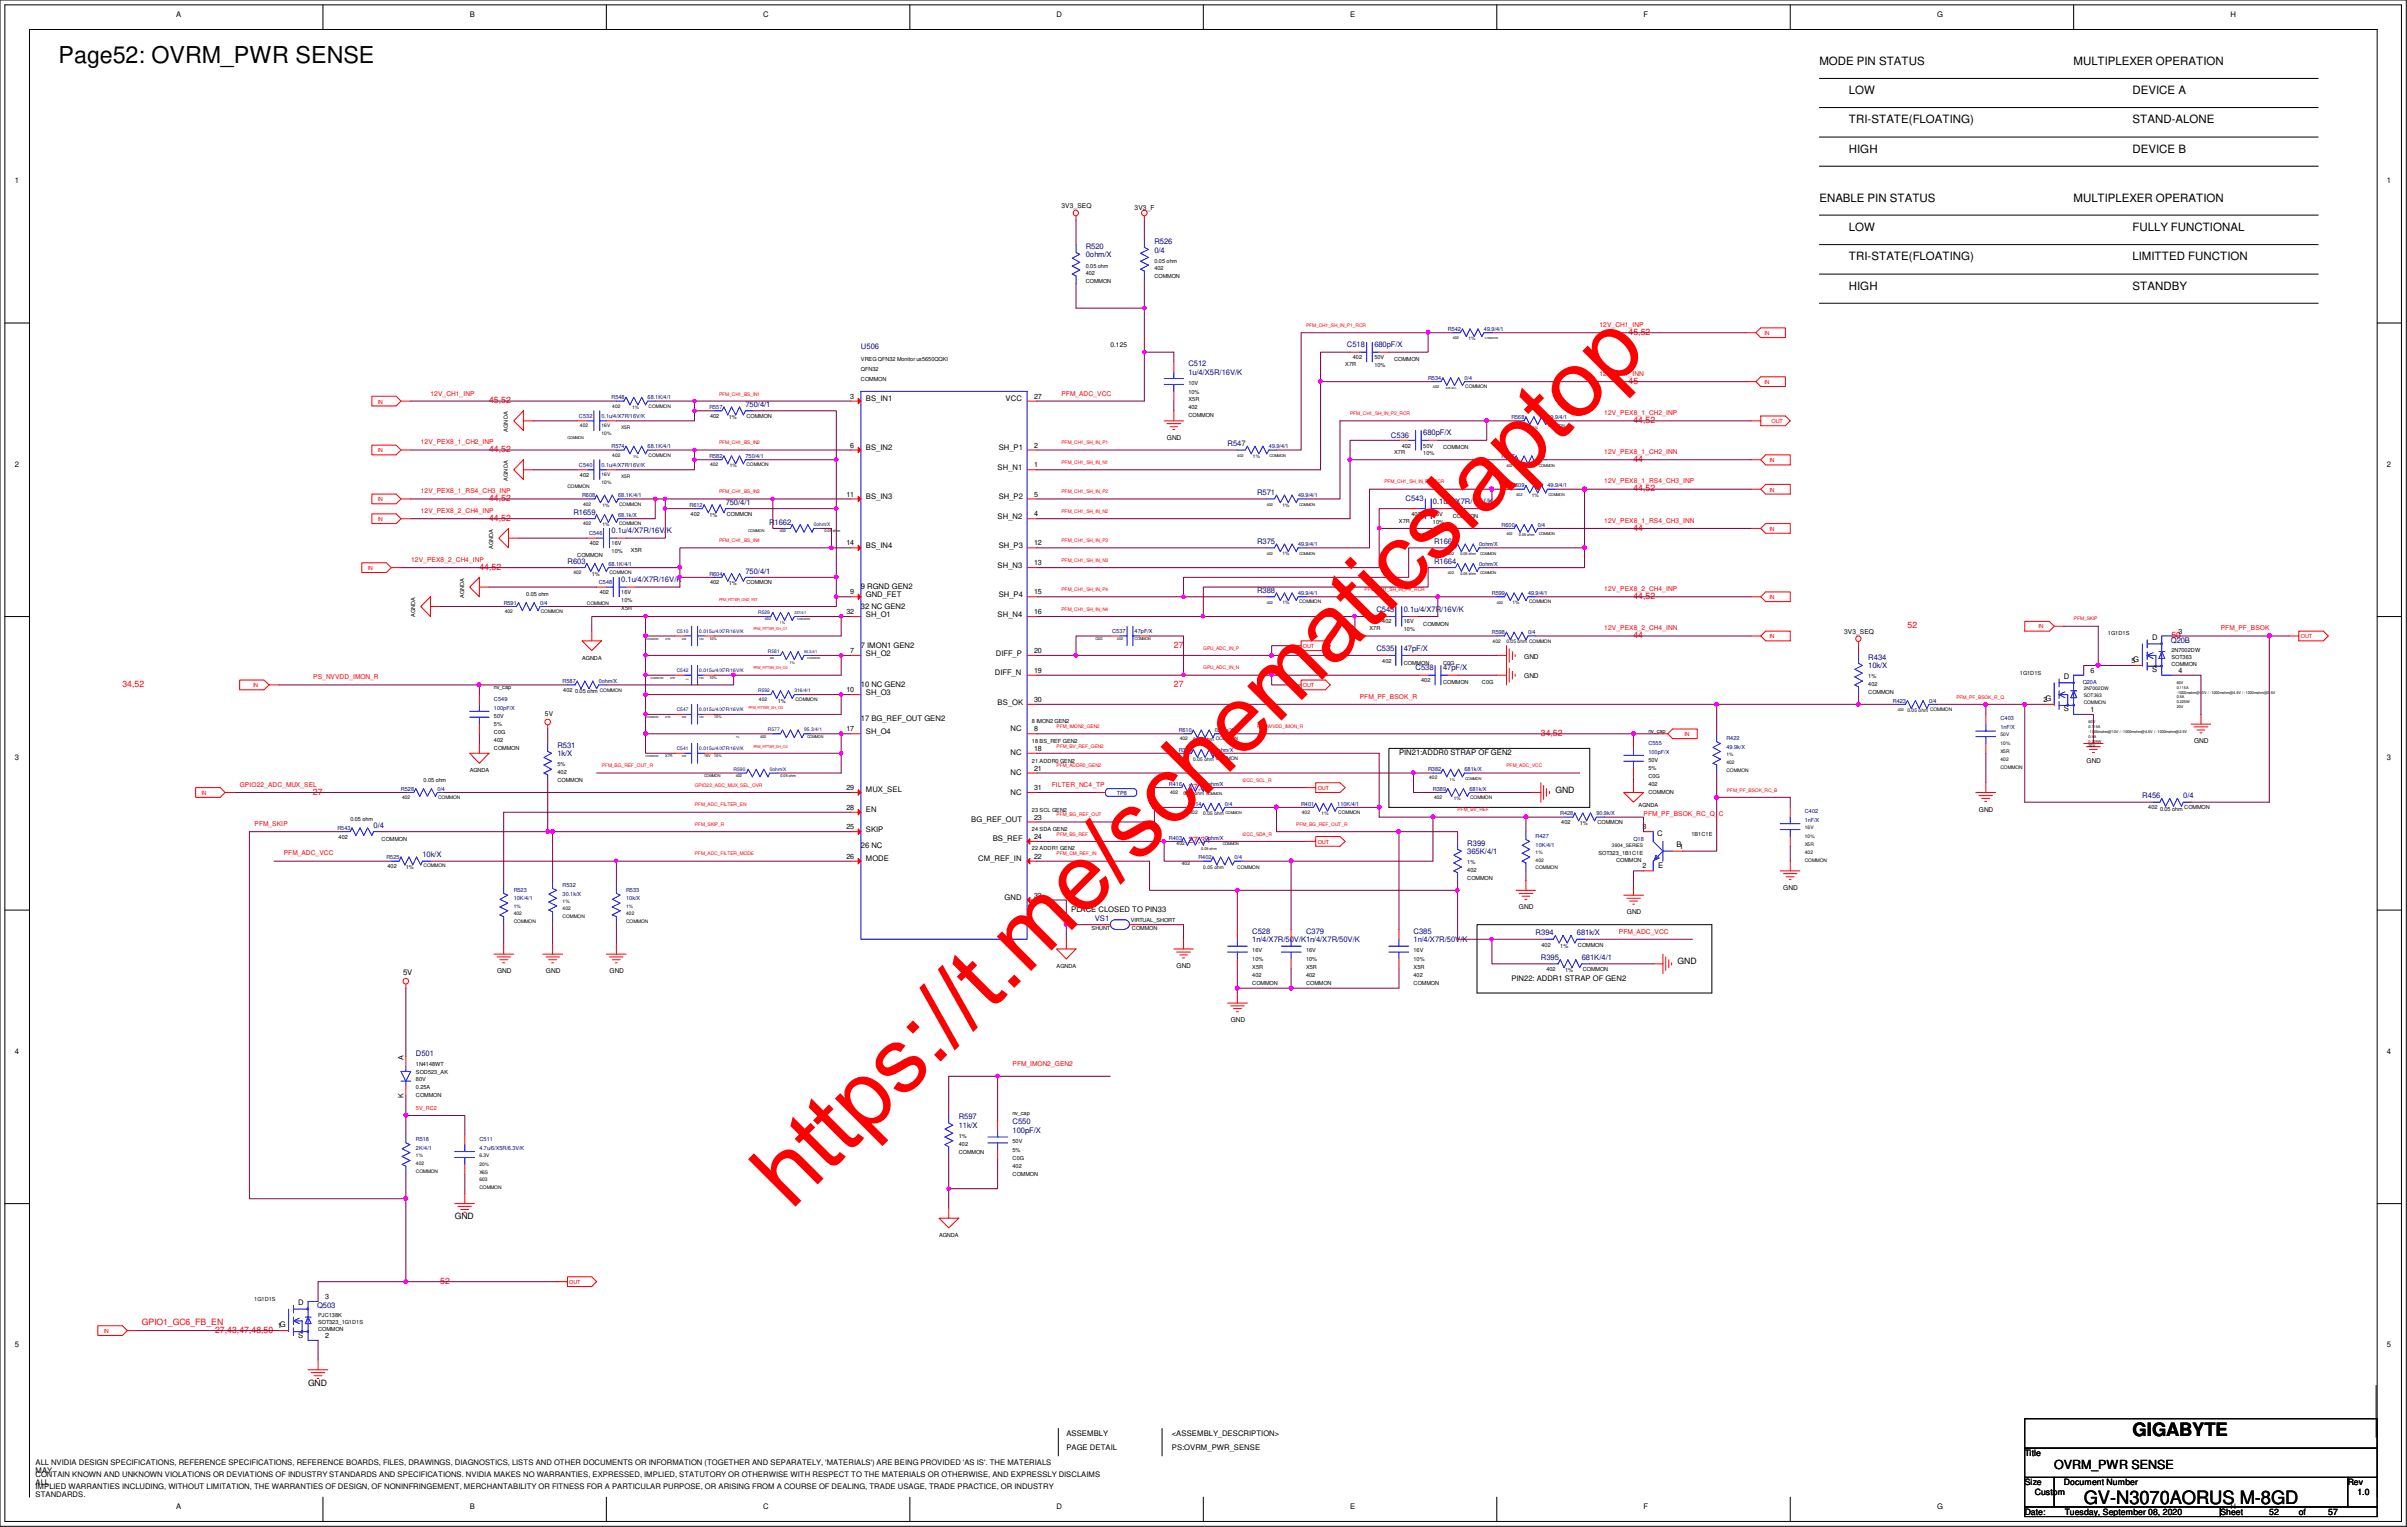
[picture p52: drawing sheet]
<svg xmlns="http://www.w3.org/2000/svg" width="294mm" height="186mm" viewBox="0 0 294 186" stroke-linecap="round" stroke-linejoin="round" font-family="sans-serif">
<defs><g id="words">
<text font-size="11.4" fill="#f00" x="96.5" y="147.8" transform="rotate(-45 96.5 147.8)">https://t.me/schematicslaptop</text>
<text font-size="2.8" x="7.2" y="7.7">Page52: OVRM_PWR SENSE</text>
<g font-size="2.2">
<text x="260.3" y="175.2">GIGABYTE</text>
<text x="254.3" y="183.5">GV-N3070AORUS M-8GD</text>
</g>
<text font-size="1.5" x="250.7" y="179.3">OVRM_PWR SENSE</text>
<g font-size="1.4">
<text x="222" y="7.9">MODE PIN STATUS</text>
<text x="225.6" y="11.5">LOW</text>
<text x="253.1" y="7.9">MULTIPLEXER OPERATION</text>
<text x="260.3" y="11.5">DEVICE A</text>
<text x="225.6" y="15">TRI-STATE(FLOATING)</text>
<text x="260.3" y="15">STAND-ALONE</text>
<text x="225.6" y="18.6">HIGH</text>
<text x="260.3" y="18.6">DEVICE B</text>
<text x="222" y="24.6">ENABLE PIN STATUS</text>
<text x="225.6" y="28.2">LOW</text>
<text x="253.1" y="24.6">MULTIPLEXER OPERATION</text>
<text x="260.3" y="28.2">FULLY FUNCTIONAL</text>
<text x="225.6" y="31.7">TRI-STATE(FLOATING)</text>
<text x="225.6" y="35.3">HIGH</text>
<text x="260.3" y="35.3">STANDBY</text>
<text x="260.3" y="31.7">LIMITTED FUNCTION</text>
</g>
<g font-size="1.1" fill="#f00">
<text x="198.8" y="40.9">45,52</text>
<text x="198.8" y="46.8">45</text>
<text x="59.7" y="49.2">45,52</text>
<text x="199.3" y="51.6">44,52</text>
<text x="59.7" y="55.2">44,52</text>
<text x="199.3" y="59.9">44,52</text>
<text x="199.3" y="56.3">44</text>
<text x="59.7" y="63.5">44,52</text>
<text x="59.7" y="61.1">44,52</text>
<text x="199.3" y="64.7">44</text>
<text x="58.5" y="69.5">44,52</text>
<text x="199.3" y="77.9">44</text>
<text x="199.3" y="73.1">44,52</text>
<text x="232.8" y="76.7">52</text>
<text x="265" y="77.9">50</text>
<text x="14.9" y="83.8">34,52</text>
<text x="143.3" y="83.8">27</text>
<text x="143.3" y="79">27</text>
<text x="188" y="89.8">34,52</text>
<text x="38.2" y="96.9">27</text>
<text x="145" y="96.4">27,34</text>
<text x="145" y="102.9">27,34</text>
<text x="17.3" y="161.7">GPIO1_GC6_FB_EN</text>
<text x="53.7" y="156.6">52</text>
<text x="26.2" y="162.6">27,43,47,48,50</text>
</g>
<g font-size="1.1">
<text x="189.8" y="96.7">GND</text>
<text x="204.7" y="117.6">GND</text>
<text x="55.5" y="148.8">GND</text>
<text x="37.6" y="169.1">GND</text>
<text x="247.1" y="177.7">Title</text>
<text x="247.1" y="181.2">Size</text>
<text x="247.1" y="184.8">Date:</text>
<text x="248.3" y="182.4">Custom</text>
<text x="251.9" y="181.2">Document Number</text>
<text x="252" y="184.8">Tuesday, September 08, 2020</text>
<text x="271" y="184.8">Sheet</text>
<text x="276.9" y="184.8">52</text>
<text x="280.5" y="184.8">of</text>
<text x="284.1" y="184.8">57</text>
<text x="286.5" y="181.2">Rev</text>
<text x="287.7" y="182.4">1.0</text>
</g>
<g font-size=".9">
<text x="21.5" y="2">A</text>
<text x="57.3" y="2">B</text>
<text x="93.1" y="2">C</text>
<text x="129" y="2">D</text>
<text x="164.8" y="2">E</text>
<text x="200.6" y="2">F</text>
<text x="236.4" y="2">G</text>
<text x="272.2" y="2">H</text>
<text x="1.8" y="22.4">1</text>
<text x="291.3" y="22.4">1</text>
<text x="103.8" y="48.6">3</text>
<text x="105.7" y="48.9">BS_IN1</text>
<text x="122.7" y="48.9">VCC</text>
<text x="126.2" y="48.6">27</text>
<text x="1.8" y="56.9">2</text>
<text x="103.8" y="54.6">6</text>
<text x="105.7" y="54.9">BS_IN2</text>
<text x="121.8" y="57.3">SH_N1</text>
<text x="121.9" y="54.9">SH_P1</text>
<text x="126.2" y="57">1</text>
<text x="126.2" y="54.6">2</text>
<text x="291.3" y="56.9">2</text>
<text x="103.3" y="60.6">11</text>
<text x="105.7" y="60.9">BS_IN3</text>
<text x="121.8" y="63.3">SH_N2</text>
<text x="121.9" y="60.9">SH_P2</text>
<text x="126.2" y="63">4</text>
<text x="126.2" y="60.6">5</text>
<text x="103.3" y="66.5">14</text>
<text x="105.1" y="71.9">9 RGND GEN2</text>
<text x="105.7" y="66.8">BS_IN4</text>
<text x="121.8" y="69.3">SH_N3</text>
<text x="121.9" y="66.8">SH_P3</text>
<text x="126.2" y="66.5">12</text>
<text x="126.2" y="69">13</text>
<text x="103.3" y="74.9">32</text>
<text x="103.8" y="72.5">9</text>
<text x="105.1" y="74.3">32 NC GEN2</text>
<text x="105.7" y="72.8">GND_FET</text>
<text x="105.7" y="75.2">SH_O1</text>
<text x="121.8" y="75.2">SH_N4</text>
<text x="121.9" y="72.8">SH_P4</text>
<text x="126.2" y="72.5">15</text>
<text x="126.2" y="74.9">16</text>
<text x="265.9" y="77.3">3</text>
<text x="103.8" y="79.7">7</text>
<text x="105.1" y="79">7 IMON1 GEN2</text>
<text x="105.1" y="83.8">10 NC GEN2</text>
<text x="105.7" y="80">SH_O2</text>
<text x="121.4" y="82.4">DIFF_N</text>
<text x="121.5" y="80">DIFF_P</text>
<text x="126.2" y="82.1">19</text>
<text x="126.2" y="79.7">20</text>
<text x="251.9" y="82.8">D</text>
<text x="255.1" y="82.1">6</text>
<text x="260.1" y="80.9">5G</text>
<text x="262.6" y="82">S</text>
<text x="262.6" y="78.1">D</text>
<text x="265.9" y="82.1">4</text>
<text x="103.3" y="84.5">10</text>
<text x="103.3" y="89.2">17</text>
<text x="105.1" y="88">17 BG_REF_OUT GEN2</text>
<text x="105.7" y="84.8">SH_O3</text>
<text x="105.7" y="89.5">SH_O4</text>
<text x="121.8" y="86">BS_OK</text>
<text x="123.3" y="89.2">NC</text>
<text x="126.2" y="89.2">8</text>
<text x="126.2" y="85.6">30</text>
<text x="249.4" y="85.6">2G</text>
<text x="251.9" y="86.8">S</text>
<text x="255.1" y="86.9">1</text>
<text x="1.8" y="92.8">3</text>
<text x="123.3" y="92.2">NC</text>
<text x="123.3" y="94.6">NC</text>
<text x="126.2" y="91.6">18</text>
<text x="126.2" y="94">21</text>
<text x="170.7" y="92.2">PIN21:ADDR0 STRAP OF GEN2</text>
<text x="291.3" y="92.8">3</text>
<text x="103.3" y="101.2">25</text>
<text x="103.3" y="98.8">28</text>
<text x="103.3" y="96.4">29</text>
<text x="105.7" y="101.5">SKIP</text>
<text x="105.7" y="99.1">EN</text>
<text x="105.7" y="96.7">MUX_SEL</text>
<text x="118.5" y="100.3">BG_REF_OUT</text>
<text x="123.3" y="96.9">NC</text>
<text x="126.2" y="100">23</text>
<text x="126.2" y="96.4">31</text>
<text x="200.4" y="101.2">3</text>
<text x="202.2" y="102">C</text>
<text x="103.3" y="104.8">26</text>
<text x="105.1" y="103.5">26 NC</text>
<text x="105.7" y="105.1">MODE</text>
<text x="119.4" y="105.1">CM_REF_IN</text>
<text x="121.2" y="102.7">BS_REF</text>
<text x="126.2" y="104.8">22</text>
<text x="126.2" y="102.4">24</text>
<text x="200.4" y="106">2</text>
<text x="202.4" y="105.9">E</text>
<text x="204.6" y="103.4">B1</text>
<text x="122.6" y="109.9">GND</text>
<text x="126.2" y="109.5">33</text>
<text x="130.7" y="111.3">PLACE CLOSED TO PIN33</text>
<text x="49.2" y="118.9">5V</text>
<text x="184.4" y="119.6">PIN22: ADDR1 STRAP OF GEN2</text>
<text x="1.8" y="128.6">4</text>
<text x="49.2" y="129.3" transform="rotate(-90 49.2 129.3)">A</text>
<text x="291.3" y="128.6">4</text>
<text x="49.2" y="133.9" transform="rotate(-90 49.2 133.9)">K</text>
<text x="36.4" y="159.3">D</text>
<text x="39.7" y="158.5">3</text>
<text x="1.8" y="164.4">5</text>
<text x="33.9" y="162.1">1G</text>
<text x="36.4" y="163.2">S</text>
<text x="39.7" y="163.2">2</text>
<text x="291.3" y="164.4">5</text>
<text x="4.3" y="178.7">ALL NVIDIA DESIGN SPECIFICATIONS, REFERENCE SPECIFICATIONS, REFERENCE BOARDS, FILES, DRAWINGS, DIAGNOSTICS, LISTS AND OTHER DOCUMENTS OR INFORMATION (TOGETHER AND SEPARATELY, 'MATERIALS') ARE BEING PROVIDED 'AS IS'. THE MATERIALS</text>
<text x="4.3" y="179.7">MAY</text>
<text x="130.1" y="177">PAGE DETAIL</text>
<text x="130.1" y="175.3">ASSEMBLY</text>
<text x="143" y="175.3">&lt;ASSEMBLY_DESCRIPTION&gt;</text>
<text x="143" y="177">PS:OVRM_PWR_SENSE</text>
<text x="4.3" y="180.2">CONTAIN KNOWN AND UNKNOWN VIOLATIONS OR DEVIATIONS OF INDUSTRY STANDARDS AND SPECIFICATIONS. NVIDIA MAKES NO WARRANTIES, EXPRESSED, IMPLIED, STATUTORY OR OTHERWISE WITH RESPECT TO THE MATERIALS OR OTHERWISE, AND EXPRESSLY DISCLAIMS</text>
<text x="4.3" y="181.1">ALL</text>
<text x="4.3" y="181.7">IMPLIED WARRANTIES INCLUDING, WITHOUT LIMITATION, THE WARRANTIES OF DESIGN, OF NONINFRINGEMENT, MERCHANTABILITY OR FITNESS FOR A PARTICULAR PURPOSE, OR ARISING FROM A COURSE OF DEALING, TRADE USAGE, TRADE PRACTICE, OR INDUSTRY</text>
<text x="4.3" y="182.7">STANDARDS.</text>
<text x="21.5" y="184.1">A</text>
<text x="57.3" y="184.1">B</text>
<text x="93.1" y="184.1">C</text>
<text x="129" y="184.1">D</text>
<text x="164.8" y="184.1">E</text>
<text x="200.6" y="184.1">F</text>
<text x="236.4" y="184.1">G</text>
<text x="272.2" y="184.1">H</text>
</g>
<g font-size=".9" fill="#000080">
<text x="140.9" y="29.7">R526</text>
<text x="132.5" y="30.4">R520</text>
<text x="132.5" y="31.4">0ohm/X</text>
<text x="140.9" y="30.8">0/4</text>
<text x="105.1" y="42.6">U506</text>
<text x="145" y="44.7">C512</text>
<text x="145" y="45.7">1u/4/X5R/16V/K</text>
<text x="164.4" y="42.4">C518</text>
<text x="167.7" y="42.4">680pF/X</text>
<text x="91" y="49.7">750/4/1</text>
<text x="169.8" y="53.4">C536</text>
<text x="173.7" y="53.1">680pF/X</text>
<text x="149.8" y="54.4">R547</text>
<text x="70" y="62.8">R1659</text>
<text x="74.6" y="65.1">0.1u/4/X7R/16V/K</text>
<text x="88.6" y="61.6">750/4/1</text>
<text x="93.9" y="64">R1662</text>
<text x="153.4" y="60.4">R571</text>
<text x="171.5" y="61.1">C543</text>
<text x="174.9" y="61.5">0.1u/4/X7R/16V/K</text>
<text x="69.3" y="68.8">R603</text>
<text x="75.8" y="71">0.1u/4/X7R/16V/K</text>
<text x="91" y="70">750/4/1</text>
<text x="153.4" y="66.4">R375</text>
<text x="175" y="68.8">R1664</text>
<text x="175" y="66.4">R1663</text>
<text x="153.4" y="72.3">R388</text>
<text x="168" y="74.6">C545</text>
<text x="171.3" y="74.6">0.1u/4/X7R/16V/K</text>
<text x="168" y="79.4">C535</text>
<text x="171.3" y="79.4">47pF/X</text>
<text x="172.8" y="81.8">C538</text>
<text x="176.1" y="81.8">47pF/X</text>
<text x="228" y="81.5">10k/X</text>
<text x="228" y="80.5">R434</text>
<text x="264.9" y="78.4">Q20B</text>
<text x="68" y="91.2">R531</text>
<text x="68" y="92.3">1k/X</text>
<text x="45.6" y="101">0/4</text>
<text x="261.5" y="97.4">R456</text>
<text x="266.4" y="97.4">0/4</text>
<text x="51.6" y="104.6">10k/X</text>
<text x="179.1" y="104.2">365K/4/1</text>
<text x="179.1" y="103.2">R399</text>
<text x="133.6" y="112.4">VS1</text>
<text x="152.8" y="113.9">C528</text>
<text x="159.4" y="113.9">C379</text>
<text x="172.5" y="113.9">C385</text>
<text x="152.8" y="115">1n/4/X7R/50V/K1n/4/X7R/50V/K</text>
<text x="172.5" y="115">1n/4/X7R/50V/K</text>
<text x="187.4" y="114.1">R394</text>
<text x="188" y="117.1">R395</text>
<text x="192.4" y="114.1">681k/X</text>
<text x="193" y="117.1">681K/4/1</text>
<text x="50.8" y="128.8">D501</text>
<text x="117" y="137.7">11k/X</text>
<text x="117" y="136.6">R597</text>
<text x="123.6" y="137.2">C550</text>
<text x="123.6" y="138.3">100pF/X</text>
<text x="38.7" y="159.6">Q503</text>
</g>
<g font-size=".8">
<text x="129.5" y="25.4">3V3_SEQ</text>
<text x="138.5" y="25.6">3V3_F</text>
<text x="135.5" y="42.3">0.125</text>
<text x="142.4" y="53.6">GND</text>
<text x="225" y="77.3">3V3_SEQ</text>
<text x="186" y="82.8">GND</text>
<text x="186" y="80.4">GND</text>
<text x="66.5" y="87.4">5V</text>
<text x="254.6" y="93">GND</text>
<text x="267.8" y="90.6">GND</text>
<text x="241.5" y="99">GND</text>
<text x="185.4" y="111">GND</text>
<text x="198.5" y="111.5">GND</text>
<text x="217.6" y="108.5">GND</text>
<text x="60.7" y="118.7">GND</text>
<text x="66.6" y="118.7">GND</text>
<text x="74.4" y="118.7">GND</text>
<text x="143.6" y="118.1">GND</text>
<text x="150.2" y="124.7">GND</text>
</g>
<g font-size=".8" fill="#f00">
<text x="195.2" y="39.9">12V_CH1_INP</text>
<text x="195.2" y="45.8">12V_CH1_INN</text>
<text x="52.5" y="48.3">12V_CH1_INP</text>
<text x="129.5" y="48.3">PFM_ADC_VCC</text>
<text x="195.8" y="50.6">12V_PEX8_1_CH2_INP</text>
<text x="51.4" y="54.2">12V_PEX8_1_CH2_INP</text>
<text x="195.8" y="55.4">12V_PEX8_1_CH2_INN</text>
<text x="195.8" y="59">12V_PEX8_1_RS4_CH3_INP</text>
<text x="51.4" y="60.2">12V_PEX8_1_RS4_CH3_INP</text>
<text x="51.4" y="62.6">12V_PEX8_2_CH4_INP</text>
<text x="195.8" y="63.8">12V_PEX8_1_RS4_CH3_INN</text>
<text x="50.2" y="68.5">12V_PEX8_2_CH4_INP</text>
<text x="195.8" y="76.9">12V_PEX8_2_CH4_INN</text>
<text x="195.8" y="72.1">12V_PEX8_2_CH4_INP</text>
<text x="271" y="76.9">PFM_PF_BSOK</text>
<text x="38.2" y="82.8">PS_NVVDD_IMON_R</text>
<text x="165.9" y="85.3">PFM_PF_BSOK_R</text>
<text x="29.3" y="96">GPIO22_ADC_MUX_SEL</text>
<text x="31.1" y="100.8">PFM_SKIP</text>
<text x="128.4" y="96">FILTER_NC4_TP</text>
<text x="200.6" y="99.6">PFM_PF_BSOK_RC_Q_C</text>
<text x="34.6" y="104.4">PFM_ADC_VCC</text>
<text x="197.6" y="113.9">PFM_ADC_VCC</text>
<text x="123.6" y="130">PFM_IMON2_GEN2</text>
</g>
<g font-size=".7">
<text x="132.5" y="34.5">COMMON</text>
<text x="132.5" y="33.6">402</text>
<text x="132.5" y="32.6">0.05 ohm</text>
<text x="140.9" y="32">0.05 ohm</text>
<text x="140.9" y="33">402</text>
<text x="140.9" y="34">COMMON</text>
<text x="105.1" y="44.1">VREG QFN32 Monitor us5650QQKI</text>
<text x="105.1" y="46.5">COMMON</text>
<text x="105.1" y="45.3">QFN32</text>
<text x="145" y="46.9">10V</text>
<text x="164.2" y="44.7">X7R</text>
<text x="165.1" y="43.9">402</text>
<text x="167.7" y="43.9">50V</text>
<text x="167.7" y="44.8">10%</text>
<text x="170.1" y="44.1">COMMON</text>
<text x="62" y="52.7" transform="rotate(-90 62 52.7)">AGNDA</text>
<text x="86.7" y="51">402</text>
<text x="88.9" y="51.1">1%</text>
<text x="91.1" y="51">COMMON</text>
<text x="145" y="50.9">COMMON</text>
<text x="145" y="48">10%</text>
<text x="145" y="50">402</text>
<text x="145" y="49">X5R</text>
<text x="62" y="58.6" transform="rotate(-90 62 58.6)">AGNDA</text>
<text x="70.8" y="58.2">402</text>
<text x="170.1" y="55.4">X7R</text>
<text x="171.1" y="54.6">402</text>
<text x="173.7" y="55.5">10%</text>
<text x="173.7" y="54.6">50V</text>
<text x="176.1" y="54.8">COMMON</text>
<text x="84.3" y="62.9">402</text>
<text x="86.6" y="63.1">1%</text>
<text x="88.7" y="62.9">COMMON</text>
<text x="170.7" y="63.8">X7R</text>
<text x="172.3" y="62.9">402</text>
<text x="174.9" y="62.9">16V</text>
<text x="174.9" y="63.9">10%</text>
<text x="177.3" y="63.2">COMMON</text>
<text x="60.2" y="67" transform="rotate(-90 60.2 67)">AGNDA</text>
<text x="70.4" y="67.9">COMMON</text>
<text x="72" y="66.5">402</text>
<text x="72.2" y="70.2">1%</text>
<text x="74.6" y="66.5">16V</text>
<text x="74.6" y="67.5">10%</text>
<text x="77" y="67.4">X5R</text>
<text x="86.7" y="71.3">402</text>
<text x="88.9" y="71.4">1%</text>
<text x="91.1" y="71.3">COMMON</text>
<text x="50.7" y="75.3" transform="rotate(-90 50.7 75.3)">AGNDA</text>
<text x="56.6" y="72.9" transform="rotate(-90 56.6 72.9)">AGNDA</text>
<text x="64.2" y="72.7">0.05 ohm</text>
<text x="73.2" y="72.5">402</text>
<text x="75.8" y="73.4">10%</text>
<text x="75.8" y="72.5">16V</text>
<text x="75.8" y="74.4">X5R</text>
<text x="167.1" y="76.9">X7R</text>
<text x="168.7" y="76.1">402</text>
<text x="171.3" y="76.1">16V</text>
<text x="171.3" y="77">10%</text>
<text x="173.7" y="76.3">COMMON</text>
<text x="257.3" y="77.5">1G1D1S</text>
<text x="71" y="80.5">AGNDA</text>
<text x="168.7" y="80.9">402</text>
<text x="171.3" y="81.1">COMMON</text>
<text x="173.4" y="83.2">402</text>
<text x="176.1" y="81.1">C0G</text>
<text x="176.1" y="83.5">COMMON</text>
<text x="180.8" y="83.5">C0G</text>
<text x="228" y="83.7">402</text>
<text x="228" y="82.8">1%</text>
<text x="246.5" y="82.3">1G1D1S</text>
<text x="265" y="81.2">COMMON</text>
<text x="265" y="80.4">SOT363</text>
<text x="265" y="79.5">2N7002DW</text>
<text x="60.3" y="87.5">50V</text>
<text x="60.3" y="88.6">5%</text>
<text x="60.3" y="89.6">C0G</text>
<text x="60.3" y="84.1">nv_cap</text>
<text x="68.7" y="84.5">402</text>
<text x="70.2" y="84.5">0.05 ohm</text>
<text x="94.9" y="85.8">1%</text>
<text x="125.9" y="88.3">8 IMON2 GEN2</text>
<text x="201.2" y="89.5">nv_cap</text>
<text x="228" y="84.7">COMMON</text>
<text x="51.7" y="95.4">0.05 ohm</text>
<text x="57.3" y="94.2">AGNDA</text>
<text x="60.3" y="90.5">402</text>
<text x="60.3" y="91.5">COMMON</text>
<text x="68" y="93.5">5%</text>
<text x="68" y="94.5">402</text>
<text x="68" y="95.4">COMMON</text>
<text x="125.9" y="93">21 ADDR0 GEN2</text>
<text x="125.9" y="90.6">18 BS_REF GEN2</text>
<text x="201.2" y="92.9">50V</text>
<text x="201.2" y="94">5%</text>
<text x="201.2" y="95">C0G</text>
<text x="201.2" y="95.9">402</text>
<text x="42.8" y="100.2">0.05 ohm</text>
<text x="125.9" y="101.4">24 SDA GEN2</text>
<text x="125.9" y="99">23 SCL GEN2</text>
<text x="190.5" y="100.5">402</text>
<text x="192.8" y="100.7">1%</text>
<text x="194.9" y="100.5">COMMON</text>
<text x="200" y="98.4">AGNDA</text>
<text x="201.2" y="96.9">COMMON</text>
<text x="206.4" y="102">1B1C1E</text>
<text x="262.2" y="98.8">402</text>
<text x="263.6" y="98.9">0.05 ohm COMMON</text>
<text x="41.3" y="102.4">402</text>
<text x="46.6" y="102.6">COMMON</text>
<text x="47.3" y="105.9">402</text>
<text x="49.5" y="106">1%</text>
<text x="125.9" y="103.8">22 ADDR1 GEN2</text>
<text x="179.1" y="105.5">1%</text>
<text x="179.1" y="106.4">402</text>
<text x="179.1" y="107.4">COMMON</text>
<text x="195.1" y="104.3">SOT323_1B1C1E</text>
<text x="197.2" y="105.1">COMMON</text>
<text x="133.2" y="113.5">SHUNT</text>
<text x="138" y="112.5">VIRTUAL_SHORT</text>
<text x="138.1" y="113.5">COMMON</text>
<text x="128.9" y="118.1">AGNDA</text>
<text x="152.8" y="119.2">402</text>
<text x="152.8" y="116.2">16V</text>
<text x="152.8" y="117.3">10%</text>
<text x="152.8" y="118.2">X5R</text>
<text x="159.4" y="119.2">402</text>
<text x="159.4" y="117.3">10%</text>
<text x="159.4" y="118.2">X5R</text>
<text x="159.4" y="116.2">16V</text>
<text x="172.5" y="116.2">16V</text>
<text x="172.5" y="119.2">402</text>
<text x="172.5" y="117.3">10%</text>
<text x="172.5" y="118.2">X5R</text>
<text x="188.1" y="115.5">402</text>
<text x="188.7" y="118.4">402</text>
<text x="190.4" y="115.6">1%</text>
<text x="191" y="118.6">1%</text>
<text x="192.6" y="115.5">COMMON</text>
<text x="193.2" y="118.4">COMMON</text>
<text x="152.8" y="120.1">COMMON</text>
<text x="159.4" y="120.1">COMMON</text>
<text x="172.5" y="120.1">COMMON</text>
<text x="50.8" y="132">80V</text>
<text x="50.8" y="130">1N4148WT</text>
<text x="50.8" y="131">SOD523_AK</text>
<text x="50.8" y="132.9">0.25A</text>
<text x="50.8" y="133.9">COMMON</text>
<text x="123.6" y="136">nv_cap</text>
<text x="117" y="138.9">1%</text>
<text x="117" y="139.8">402</text>
<text x="117" y="140.8">COMMON</text>
<text x="123.6" y="142.5">402</text>
<text x="123.6" y="140.5">5%</text>
<text x="123.6" y="139.5">50V</text>
<text x="123.6" y="143.4">COMMON</text>
<text x="123.6" y="141.5">C0G</text>
<text x="114.6" y="150.9">AGNDA</text>
<text x="31" y="158.7">1G1D1S</text>
<text x="38.8" y="161.5">SOT323_1G1D1S</text>
<text x="38.8" y="160.7">PJC138K</text>
<text x="38.8" y="162.4">COMMON</text>
</g>
<g font-size=".7" fill="#000080">
<text x="176.7" y="40.4">R542</text>
<text x="181.1" y="40.4">49.9/4/1</text>
<text x="174.3" y="46.4">R534</text>
<text x="178.7" y="46.4">0/4</text>
<text x="70.7" y="51">C532</text>
<text x="73.4" y="51">0.1u/4/X7R/16V/K</text>
<text x="74.6" y="48.7">R548</text>
<text x="79" y="48.7">68.1K/4/1</text>
<text x="86.6" y="50">R557</text>
<text x="184.4" y="51.1">R568</text>
<text x="188.8" y="51.1">49.9/4/1</text>
<text x="70.7" y="57">C540</text>
<text x="73.4" y="57">0.1u/4/X7R/16V/K</text>
<text x="74.6" y="54.7">R574</text>
<text x="79" y="54.7">68.1K/4/1</text>
<text x="86.6" y="55.9">R582</text>
<text x="91" y="55.9">750/4/1</text>
<text x="154.9" y="54.7">49.9/4/1</text>
<text x="183.3" y="55.9">R567</text>
<text x="184.4" y="59.5">R609</text>
<text x="187.7" y="55.9">0/4</text>
<text x="188.8" y="59.5">49.9/4/1</text>
<text x="71" y="60.7">R608</text>
<text x="71.9" y="65.3">C546</text>
<text x="75.4" y="63.1">68.1k/X</text>
<text x="75.4" y="60.7">68.1K/4/1</text>
<text x="84.2" y="61.9">R612</text>
<text x="158.4" y="60.7">49.9/4/1</text>
<text x="183.3" y="64.3">R600</text>
<text x="187.7" y="64.3">0/4</text>
<text x="73.1" y="71.3">C548</text>
<text x="74.3" y="69">68.1K/4/1</text>
<text x="86.6" y="70.2">R604</text>
<text x="158.4" y="66.6">49.9/4/1</text>
<text x="180.5" y="69">0ohm/X</text>
<text x="180.5" y="66.6">0ohm/X</text>
<text x="61.5" y="73.8">R591</text>
<text x="65.9" y="73.8">0/4</text>
<text x="135.7" y="77.3">C537</text>
<text x="138.5" y="77.3">47pF/X</text>
<text x="158.4" y="72.6">49.9/4/1</text>
<text x="182.1" y="77.4">R598</text>
<text x="182.1" y="72.6">R599</text>
<text x="186.5" y="77.4">0/4</text>
<text x="186.5" y="72.6">49.9/4/1</text>
<text x="68.7" y="83.4">R587</text>
<text x="73.1" y="83.4">0ohm/X</text>
<text x="254.2" y="83.5">Q20A</text>
<text x="60.3" y="86.6">100pF/X</text>
<text x="60.3" y="85.5">C549</text>
<text x="143.8" y="89.3">R610</text>
<text x="148.3" y="89.3">0ohm/X</text>
<text x="231" y="85.8">R423</text>
<text x="235.4" y="85.8">0/4</text>
<text x="244.1" y="89">1nF/X</text>
<text x="244.1" y="87.9">C403</text>
<text x="142.7" y="95.9">R416</text>
<text x="143.8" y="91.7">R396</text>
<text x="147.1" y="95.9">0ohm/X</text>
<text x="148.3" y="91.7">0ohm/X</text>
<text x="174.3" y="94.1">R382</text>
<text x="178.7" y="94.1">681k/X</text>
<text x="201.2" y="91.9">100pF/X</text>
<text x="201.2" y="90.9">C555</text>
<text x="210.7" y="90.3">R422</text>
<text x="210.7" y="91.4">49.9k/X</text>
<text x="41.2" y="101.3">R543</text>
<text x="48.9" y="96.5">R528</text>
<text x="53.4" y="96.5">0/4</text>
<text x="136.3" y="97">TP8</text>
<text x="145" y="98.3">R414</text>
<text x="149.5" y="98.3">0/4</text>
<text x="158.8" y="98.3">R401</text>
<text x="163.2" y="98.3">110K/4/1</text>
<text x="174.9" y="96.5">R389</text>
<text x="179.3" y="96.5">681k/X</text>
<text x="190.4" y="99.5">R428</text>
<text x="194.8" y="99.5">90.9k/X</text>
<text x="220.3" y="100.3">1nF/X</text>
<text x="220.3" y="99.2">C402</text>
<text x="47.2" y="104.9">R525</text>
<text x="142.7" y="102.4">R403</text>
<text x="146.3" y="104.9">R402</text>
<text x="147.1" y="102.4">0ohm/X</text>
<text x="150.7" y="104.9">0/4</text>
<text x="187.4" y="103.3">10K/4/1</text>
<text x="187.4" y="102.2">R427</text>
<text x="199.3" y="102.6">Q18</text>
<text x="62.7" y="108.8">R523</text>
<text x="62.7" y="109.9">10K/4/1</text>
<text x="68.7" y="109.3">30.1k/X</text>
<text x="68.7" y="108.2">R532</text>
<text x="76.4" y="109.9">10k/X</text>
<text x="76.4" y="108.8">R533</text>
<text x="50.8" y="140.3">2K/4/1</text>
<text x="50.8" y="139.2">R518</text>
<text x="58.5" y="139.2">C511</text>
<text x="58.5" y="140.3">4.7u/6/X5R/6.3V/K</text>
</g>
<g font-size=".7" fill="#f00">
<text x="215.3" y="40.9">IN</text>
<text x="215.3" y="46.8">IN</text>
<text x="46.1" y="49.2">IN</text>
<text x="216.2" y="51.6">OUT</text>
<text x="46.1" y="55.2">IN</text>
<text x="215.9" y="60">IN</text>
<text x="215.9" y="56.4">IN</text>
<text x="46.1" y="63.5">IN</text>
<text x="46.1" y="61.2">IN</text>
<text x="215.9" y="64.7">IN</text>
<text x="44.9" y="69.5">IN</text>
<text x="215.9" y="77.9">IN</text>
<text x="215.9" y="73.1">IN</text>
<text x="248.8" y="76.7">IN</text>
<text x="280.8" y="77.9">OUT</text>
<text x="30.9" y="83.9">IN</text>
<text x="159" y="83.9">OUT</text>
<text x="159" y="79.1">OUT</text>
<text x="205.6" y="89.8">IN</text>
<text x="24.6" y="97">IN</text>
<text x="160.8" y="96.4">OUT</text>
<text x="160.8" y="103">OUT</text>
<text x="50.8" y="135.4">5V_RC2</text>
<text x="69.5" y="156.7">OUT</text>
<text x="12.7" y="162.6">IN</text>
</g>
<g font-size=".6" fill="#f00">
<text x="159.4" y="39.9">PFM_CH1_SH_IN_P1_RCR</text>
<text x="87.8" y="48.3">PFM_CH1_BS_IN1</text>
<text x="164.8" y="50.6">PFM_CH1_SH_IN_P2_RCR</text>
<text x="87.8" y="54.2">PFM_CH1_BS_IN2</text>
<text x="129.5" y="56.6">PFM_CH1_SH_IN_N1</text>
<text x="129.5" y="54.2">PFM_CH1_SH_IN_P1</text>
<text x="169" y="59">PFM_CH1_SH_IN_P3_RCR</text>
<text x="87.8" y="60.2">PFM_CH1_BS_IN3</text>
<text x="129.5" y="62.6">PFM_CH1_SH_IN_N2</text>
<text x="129.5" y="60.2">PFM_CH1_SH_IN_P2</text>
<text x="87.8" y="66.2">PFM_CH1_BS_IN4</text>
<text x="129.5" y="68.5">PFM_CH1_SH_IN_N3</text>
<text x="129.5" y="66.2">PFM_CH1_SH_IN_P3</text>
<text x="129.5" y="74.5">PFM_CH1_SH_IN_N4</text>
<text x="129.5" y="72.1">PFM_CH1_SH_IN_P4</text>
<text x="166.5" y="72.1">PFM_CH1_SH_IN_P4_RCR</text>
<text x="253.1" y="75.7">PFM_SKIP</text>
<text x="146.9" y="81.7">GPU_ADC_IN_N</text>
<text x="146.9" y="79.3">GPU_ADC_IN_P</text>
<text x="128.9" y="88.8">PFM_IMON2_GEN2</text>
<text x="153.4" y="88.8">PS_NVVDD_IMON_R</text>
<text x="238.8" y="85.3">PFM_PF_BSOK_R_Q</text>
<text x="73.4" y="93.6">PFM_BG_REF_OUT_R</text>
<text x="128.9" y="93.6">PFM_ADDR0_GEN2</text>
<text x="128.9" y="91.2">PFM_BV_REF_GEN2</text>
<text x="151.6" y="95.4">I2CC_SCL_R</text>
<text x="183.9" y="93.6">PFM_ADC_VCC</text>
<text x="84.8" y="96">GPIO22_ADC_MUX_SEL_OVR</text>
<text x="84.8" y="98.4">PFM_ADC_FILTER_EN</text>
<text x="84.8" y="100.8">PFM_SKIP_R</text>
<text x="128.9" y="99.6">PFM_BG_REF_OUT</text>
<text x="128.9" y="102">PFM_BS_REF</text>
<text x="151.6" y="102">I2CC_SDA_R</text>
<text x="158.2" y="100.8">PFM_BG_REF_OUT_R</text>
<text x="177.9" y="99">PFM_BV_REF</text>
<text x="210.7" y="96.6">PFM_PF_BSOK_RC_B</text>
<text x="84.8" y="104.4">PFM_ADC_FILTER_MODE</text>
<text x="128.9" y="104.4">PFM_CM_REF_IN</text>
</g>
<g font-size=".6">
<text x="179.2" y="41.5">1%</text>
<text x="178.8" y="47.3">COMMON</text>
<text x="70.8" y="52.1">402</text>
<text x="73.4" y="53.1">10%</text>
<text x="73.4" y="52.1">16V</text>
<text x="74.7" y="49.7">402</text>
<text x="75.8" y="52.4">X5R</text>
<text x="77.1" y="49.9">1%</text>
<text x="79.2" y="49.7">COMMON</text>
<text x="69.3" y="59.5">COMMON</text>
<text x="73.4" y="58.1">16V</text>
<text x="73.4" y="59.1">10%</text>
<text x="74.7" y="55.7">402</text>
<text x="75.8" y="58.3">X5R</text>
<text x="79.2" y="55.7">COMMON</text>
<text x="86.7" y="56.9">402</text>
<text x="89.1" y="57">1%</text>
<text x="91.1" y="56.9">COMMON</text>
<text x="152.9" y="55.8">1%</text>
<text x="71.2" y="64.1">402</text>
<text x="71.2" y="61.7">402</text>
<text x="73.5" y="64.2">1%</text>
<text x="73.5" y="61.8">1%</text>
<text x="75.6" y="61.7">COMMON</text>
<text x="75.6" y="64.1">COMMON</text>
<text x="156.5" y="61.8">1%</text>
<text x="186.9" y="60.6">1%</text>
<text x="70" y="70">402</text>
<text x="74.4" y="70">COMMON</text>
<text x="156.5" y="67.8">1%</text>
<text x="61.6" y="74.8">402</text>
<text x="66" y="74.8">COMMON</text>
<text x="71.6" y="73.8">COMMON</text>
<text x="156.5" y="73.7">1%</text>
<text x="158.5" y="73.6">COMMON</text>
<text x="184.6" y="73.7">1%</text>
<text x="186.6" y="73.6">COMMON</text>
<text x="182.2" y="78.4">402</text>
<text x="183.9" y="78.5">0.05 ohm COMMON</text>
<text x="73.2" y="84.4">COMMON</text>
<text x="92.6" y="85.6">402</text>
<text x="97.1" y="85.6">COMMON</text>
<text x="232.8" y="86.9">0.05 ohm COMMON</text>
<text x="244.1" y="89.8">50V</text>
<text x="254.3" y="85.1">SOT363</text>
<text x="254.3" y="84.2">2N7002DW</text>
<text x="254.3" y="85.9">COMMON</text>
<text x="144" y="92.7">402</text>
<text x="144" y="90.3">402</text>
<text x="145.6" y="92.8">0.05 ohm COMMON</text>
<text x="145.6" y="90.4">0.05 ohm COMMON</text>
<text x="174.4" y="95.1">402</text>
<text x="210.7" y="92.2">1%</text>
<text x="210.7" y="93.2">402</text>
<text x="210.7" y="94.1">COMMON</text>
<text x="244.1" y="93.8">COMMON</text>
<text x="244.1" y="91.9">X5R</text>
<text x="244.1" y="92.8">402</text>
<text x="244.1" y="90.9">10%</text>
<text x="49.1" y="97.5">402</text>
<text x="53.5" y="97.5">COMMON</text>
<text x="142.8" y="96.9">402</text>
<text x="144.4" y="97">0.05 ohm</text>
<text x="145.2" y="99.3">402</text>
<text x="146.9" y="99.4">0.05 ohm</text>
<text x="158.9" y="99.3">402</text>
<text x="161.3" y="99.4">1%</text>
<text x="163.3" y="99.3">COMMON</text>
<text x="175" y="97.5">402</text>
<text x="177.4" y="97.6">1%</text>
<text x="179.4" y="97.5">COMMON</text>
<text x="220.3" y="101.2">16V</text>
<text x="51.7" y="105.8">COMMON</text>
<text x="143.6" y="103.1">402</text>
<text x="144.2" y="105.5">402</text>
<text x="146.9" y="106.1">0.05 ohm</text>
<text x="151" y="106.1">COMMON</text>
<text x="187.4" y="105.1">402</text>
<text x="187.4" y="104.2">1%</text>
<text x="187.4" y="106.1">COMMON</text>
<text x="196.7" y="103.3">3904_SERIES</text>
<text x="220.3" y="104.2">402</text>
<text x="220.3" y="103.2">X5R</text>
<text x="220.3" y="102.3">10%</text>
<text x="220.3" y="105.1">COMMON</text>
<text x="62.7" y="111.7">402</text>
<text x="62.7" y="110.7">1%</text>
<text x="62.7" y="112.6">COMMON</text>
<text x="68.7" y="112.1">COMMON</text>
<text x="68.7" y="111.1">402</text>
<text x="68.7" y="110.2">1%</text>
<text x="76.4" y="111.7">402</text>
<text x="76.4" y="110.7">1%</text>
<text x="76.4" y="112.6">COMMON</text>
<text x="50.8" y="143.1">COMMON</text>
<text x="50.8" y="142.2">402</text>
<text x="50.8" y="141.2">1%</text>
<text x="58.5" y="143.2">X6S</text>
<text x="58.5" y="142.2">20%</text>
<text x="58.5" y="141.2">6.3V</text>
<text x="58.5" y="145.1">COMMON</text>
<text x="58.5" y="144.1">603</text>
</g>
<g font-size=".6" fill="#000080">
<text x="99.3" y="64.2">0ohm/X</text>
<text x="82.6" y="77.2">C510</text>
<text x="85.3" y="77.2">0.015u/4/X7R/16V/K</text>
<text x="92.5" y="74.9">R529</text>
<text x="82.6" y="82">C542</text>
<text x="85.3" y="82">0.015u/4/X7R/16V/K</text>
<text x="93.7" y="79.7">R581</text>
<text x="82.6" y="86.7">C547</text>
<text x="85.3" y="86.7">0.015u/4/X7R/16V/K</text>
<text x="92.5" y="84.5">R592</text>
<text x="93.7" y="89.2">R577</text>
<text x="96.9" y="84.5">316/4/1</text>
<text x="98.1" y="89.2">95.3/4/1</text>
<text x="82.6" y="91.5">C541</text>
<text x="85.3" y="91.5">0.015u/4/X7R/16V/K</text>
<text x="89.5" y="94">R590</text>
<text x="93.9" y="94">0ohm/X</text>
</g>
<g font-size=".5">
<text x="177.3" y="41.4">402</text>
<text x="174.9" y="47.4">402</text>
<text x="69.3" y="53.6">COMMON</text>
<text x="185" y="52.2">402</text>
<text x="187.1" y="52.3">1%</text>
<text x="189" y="52.2">COMMON</text>
<text x="77.3" y="55.8">1%</text>
<text x="151" y="55.8">402</text>
<text x="154.9" y="55.8">COMMON</text>
<text x="183.9" y="56.9">402</text>
<text x="185.4" y="57.1">0.05 ohm</text>
<text x="187.8" y="56.9">COMMON</text>
<text x="91.3" y="64.9">COMMON</text>
<text x="95.2" y="64.9">402</text>
<text x="100.6" y="64.9">0.05 ohm</text>
<text x="154.6" y="61.7">402</text>
<text x="158.5" y="61.7">COMMON</text>
<text x="183.9" y="65.3">402</text>
<text x="185" y="60.5">402</text>
<text x="185.4" y="65.4">0.05 ohm</text>
<text x="187.8" y="65.3">COMMON</text>
<text x="189" y="60.5">COMMON</text>
<text x="154.6" y="67.7">402</text>
<text x="158.5" y="67.7">COMMON</text>
<text x="176.7" y="67.7">402</text>
<text x="176.7" y="70.1">402</text>
<text x="178.2" y="70.2">0.05 ohm</text>
<text x="178.2" y="67.8">0.05 ohm</text>
<text x="180.6" y="70.1">COMMON</text>
<text x="180.6" y="67.7">COMMON</text>
<text x="93.3" y="75.7">402</text>
<text x="95.2" y="76.2">1%</text>
<text x="154.6" y="73.7">402</text>
<text x="182.7" y="73.7">402</text>
<text x="86.6" y="82.8">10%</text>
<text x="86.6" y="78.1">10%</text>
<text x="96.4" y="81.1">1%</text>
<text x="133.7" y="78.1">C0G</text>
<text x="136.3" y="78.1">402</text>
<text x="138.5" y="78.1">COMMON</text>
<text x="265.6" y="83.4">60V</text>
<text x="87.2" y="87.6">10%</text>
<text x="231.6" y="86.8">402</text>
<text x="254.9" y="89.4">-1000mohm@10V / -1000mohm@4.5V / -1000mohm@2.5V</text>
<text x="254.9" y="88.2">60V</text>
<text x="254.9" y="88.8">0.115A</text>
<text x="265.6" y="84">0.115A</text>
<text x="265.6" y="84.6">-1000mohm@10V / -1000mohm@4.5V / -1000mohm@2.5V</text>
<text x="265.6" y="85.2">0.5A</text>
<text x="265.6" y="85.8">0.225W</text>
<text x="265.6" y="86.4">20V</text>
<text x="81.2" y="92.4">X7R</text>
<text x="85.9" y="92.4">16V</text>
<text x="85.9" y="94.8">COMMON</text>
<text x="87.2" y="92.4">10%</text>
<text x="89.8" y="94.8">402</text>
<text x="92.8" y="90">402</text>
<text x="95.3" y="94.8">0.05 ohm</text>
<text x="98.5" y="90">COMMON</text>
<text x="176.9" y="95.2">1%</text>
<text x="178.8" y="95.1">COMMON</text>
<text x="254.9" y="91.2">20V</text>
<text x="254.9" y="90">0.5A</text>
<text x="254.9" y="90.6">0.225W</text>
<text x="147.2" y="96.9">COMMON</text>
<text x="149.6" y="99.3">COMMON</text>
<text x="146.6" y="103.7">0.05 ohm</text>
<text x="149.2" y="103.1">COMMON</text>
</g>
<g font-size=".5" fill="#f00">
<text x="87.8" y="73.3">PFM_FITTER_GND_FET</text>
<text x="91.9" y="76.9">PFM_FITTER_SH_O1</text>
<text x="91.9" y="81.7">PFM_FITTER_SH_O2</text>
<text x="91.4" y="86.4">PFM_FITTER_SH_O3</text>
<text x="91.9" y="91.2">PFM_FITTER_SH_O4</text>
</g>
<g font-size=".5" fill="#000080">
<text x="96.9" y="75">237/4/1</text>
<text x="98.1" y="79.7">95.3/4/1</text>
</g>
<g font-size=".3">
<text x="181.2" y="41.4">COMMON</text>
<text x="176.4" y="47.5">0.05 ohm</text>
<text x="97.3" y="75.6">COMMON</text>
<text x="78.8" y="78.1">COMMON</text>
<text x="79.4" y="82.8">COMMON</text>
<text x="81.2" y="78.1">X7R</text>
<text x="81.8" y="82.8">X7R</text>
<text x="83.2" y="78.1">402</text>
<text x="85.3" y="82.8">16V</text>
<text x="85.3" y="78.1">16V</text>
<text x="93.9" y="80.4">402</text>
<text x="98.5" y="80.4">COMMON</text>
<text x="78.8" y="87.6">COMMON</text>
<text x="81.2" y="87.6">X7R</text>
<text x="83.2" y="87.6">402</text>
<text x="85.3" y="87.6">16V</text>
<text x="78.8" y="92.4">COMMON</text>
<text x="83.2" y="92.4">402</text>
<text x="89.8" y="90">1%</text>
</g>
<text font-size=".3" fill="#fff" x="193.6" y="66.4">12V_PEX8_1_RS4_CH3_INP</text>
<text font-size=".2" x="83.7" y="82.9">402</text>
</g></defs>
<g fill="none" stroke="#000" stroke-width=".12">
<path d="M0 0h293.7v186.2h-293.7zM.6 .6h292.5v185h-292.5zM39.4 .6v3M74 .6v3M111 .6v3M146.9 .6v3M182.7 .6v3M218.5 .6v3M222 9.6h60.9M222 13.1h60.9M222 16.7h60.9M253.1 .6v3"/>
<path d="M.6 39.4h3M222 33.4h60.9M222 37h60.9M222 29.8h60.9M222 26.2h60.9M222 20.3h60.9M290.1 39.4h3M.6 75.2h3M290.1 75.2h3M169.5 91.3h24.5v7.2h-24.5zM.6 111h3M180.3 112.8h28.6v8.4h-28.6z"/>
<path d="M290.1 111h3M.6 146.9h3M290.1 146.9h3M129.2 174.3v3.3M141.8 174.3v3.3M247.1 173.1h43v3.6h-43zM247.1 176.7h43v3.6h-43zM290 169v6.4M3.6 182.7v-179.1h286.5v179.1M39.4 182.7v2.9M74 182.7v2.9M111 182.7v2.9"/>
<path d="M146.9 182.7v2.9M182.7 182.7v2.9M218.5 182.7v2.9M247.1 180.3h3.6v3.6h-3.6zM247.1 183.9h23.9v1.1h-23.9zM250.7 180.3h35.8v3.6h-35.8zM271 183.9h19.1v1.1h-19.1zM286.5 180.3h3.6v3.6h-3.6z"/>
</g>
<g fill="none" stroke="#f00" stroke-width=".12">
<path d="M131.3 26.4v.5M139.7 26.4v.5M48.9 54.9l-.6-.6h-2.9v1.2h2.9l.6-.6h1.2M50.1 48.9h-1.2l-.6 .6h-2.9v-1.2h2.9l.6 .6M63.9 56.1v2.4l-1.2-1.2zM63.9 50.1v2.4l-1.2-1.1zM63.9 57.3h1.2M63.9 51.4h1.2M75.2 54.9h.1M75.2 48.9h.1M80 54.9h.1M80 48.9h.1"/>
<path d="M87.2 56.1h.1M87.2 50.1h.1M91.9 56.1h.1M91.9 50.1h.1M125.3 57.3h1.2M125.3 54.9h1.2M142.1 51.4h2.3M142.4 51.7h1.7M142.8 52.1h.9M143.1 52.4h.3M143.3 50.1v1.3M164.8 43h1.1"/>
<path d="M168.3 43h1.2M170.7 53.7h1.2M174.3 53.7h1.2M174.9 46.6h.1M177.3 40.6h.1M179.7 46.6h.1M182.1 40.6h.1M213.1 46.6h1.2M213.1 40.6h1.2M213.7 59.7h1.2M213.7 56.1h1.2M213.7 51.4h1.2"/>
<path d="M214.3 46.6l.6-.6h3v1.2h-3zM214.3 40.6l.6-.6h3v1.2h-3zM214.9 59.7l.6-.6h3v1.2h-3zM214.9 56.1l.6-.6h3v1.2h-3zM214.9 50.8h3l.6 .6-.6 .5h-3zM48.9 69.3h-1.1l-.6 .5h-3v-1.1h3l.6 .6M48.9 63.3l-.6-.6h-2.9v1.2h2.9l.6-.6h1.2M48.9 60.9l-.6-.6h-2.9v1.2h2.9l.6-.6h1.2M51.4 74l1.1-1.2v2.4zM52.5 74h1.2M57.3 71.6l1.2-1.2v2.4zM58.5 71.6h1.2"/>
<path d="M60.9 65.7l1.2-1.2v2.3zM62.1 65.7h1.2M71 78.2h2.4l-1.2 1.2zM72.2 77v1.2M72.8 71.6h1.2M76.4 71.6h1.2M82.4 77.6h1.2M84.8 62.1h.1M85.9 77.6h1.3M87.2 70.4h.1M89.5 62.1h.1M91.9 70.4h.1"/>
<path d="M93.1 75.2h.1M94.3 80h.1M95.5 64.5h.1M97.9 75.2h.1M99.1 80h.1M100.3 64.5h.1M157.6 78.8h1.2M158.8 78.2h3l.5 .6-.5 .6h-3zM168.3 80h1.2M168.3 75.2h1.2M171.9 80h1.2M171.9 75.2h1.2"/>
<path d="M171.9 62.1h1.2M175.5 62.1h1.2M176.7 69.3h.1M176.7 66.8h.1M181.4 69.3h.1M181.4 66.8h.1M182.7 77.6h.1M182.7 72.8h.1M182.7 80h1.2M183.9 78.8v4.8M184.2 79.2v1.6M184.6 79.5v1"/>
<path d="M184.9 79.9v.2M187.4 77.6h.1M187.4 72.8h.1M213.7 77.6h1.2M213.7 72.8h1.2M213.7 64.5h1.2M214.9 77.6l.6-.6h3v1.2h-3zM214.9 72.8l.6-.6h3v1.2h-3zM214.9 64.5l.6-.6h3v1.2h-3zM226.8 78.3v.5M247.1 75.8h3l.6 .6-.6 .6h-3zM250.7 76.4h1.2"/>
<path d="M265 77.6h.1M279.4 77.6h1.1M280.5 77h3l.6 .6-.6 .6h-3zM27.5 96.7l-.6-.6h-3v1.2h3l.6-.6h1.2M29.3 83h2.9l.7 .6-.7 .6h-2.9zM32.9 83.6h1.1M57.3 91.9h2.4l-1.2 1.2zM58.5 90.7v1.2M66.8 88.5v.4M82.4 91.9h1.2M82.4 87.2h1.2M82.4 82.4h1.2"/>
<path d="M85.9 91.9h1.3M85.9 87.2h1.3M85.9 82.4h1.3M90.1 94.3h.1M93.1 84.8h.1M94.3 89.5h.1M94.9 94.3h.1M97.9 84.8h.1M99.1 89.5h.1M157.6 83.6h1.2M158.8 83h3l.5 .6-.5 .6h-3zM159.4 96.1h1.2"/>
<path d="M160.6 95.5h2.9l.7 .6-.7 .6h-2.9zM173.1 82.4h1.2M174.9 94.3h.1M175.5 96.7h.1M176.7 82.4h1.2M179.7 94.3h.1M180.3 96.7h.1M182.7 82.4h1.2M184.2 81.5v1.7M184.6 81.9v.9M184.9 82.3v.2M186.8 96.7h1.2"/>
<path d="M188 95.5v2.4M188.4 95.8v1.7M188.7 96.2v1M189.1 96.6v.2M198.2 96.7h2.4l-1.3 1.2zM199.3 95.5v1.2M202.4 89.5h1.1l.6 .6h3v-1.2h-3l-.6 .6M241.1 96.7h2.4M241.5 97.1h1.7M241.9 97.4h.9M242.2 97.8h.2M242.4 95.5v1.2"/>
<path d="M249.5 85.9h1.2M254.3 90.7h2.4M254.3 87.2h.1M254.3 82.4h.1M254.6 91.1h1.7M255 91.4h.9M255.4 91.8h.2M255.5 89.5v1.2M260.3 81.2h1.2M262.6 97.9h.1M265 82.4h.1M267.4 88.3h2.4"/>
<path d="M267.4 97.9h.1M267.8 88.7h1.7M268.1 89.1h1M268.5 89.4h.2M268.6 87.2v1.1M41.8 101.5h.1M46.6 101.5h.1M60.3 116.4h2.4M60.7 116.8h1.6M61 117.1h1M61.3 117.5h.3M61.5 115.2v1.2"/>
<path d="M66.3 116.4h2.4M66.6 116.8h1.7M67 117.1h.9M67.3 117.5h.3M67.4 115.2v1.2M74 116.4h2.4M74.4 116.8h1.6M74.7 117.1h1M75.1 117.5h.2M75.2 115.2v1.2M75.2 108h.1M75.2 112.8h.1"/>
<path d="M128.9 115.8h2.4l-1.2 1.2zM130.1 114.6v1.2M143.3 115.8h2.3M143.6 116.2h1.7M144 116.5h.9M144.3 116.9h.3M144.4 114.6v1.2M159.4 102.7h1.2M160.6 102.1h2.9l.7 .6-.7 .6h-2.9zM170.7 113.4v1.2M170.7 117v1.2M177.9 102.7h.1"/>
<path d="M177.9 107.4h.1M185 108.6h2.4M185.4 109h1.7M185.8 109.3h.9M186.1 109.7h.3M186.2 107.4v1.2M186.2 101.5h.1M186.2 106.3h.1M198.2 109.2h2.4M198.5 109.6h1.7M198.9 109.9h1M199.3 110.3h.2"/>
<path d="M199.3 108v1.2M201.8 117.6h1.1M202.9 116.4v2.4M203.3 116.8v1.6M203.7 117.1v1M204 117.5v.2M217.3 106.3h2.4M217.6 106.6h1.7M218 107h.9M218.4 107.3h.2M218.5 105.1v1.2M49.5 120.1v.5"/>
<path d="M49.5 138.5h.1M115.8 136.1h.1M149.8 122.4h2.4M150.2 122.7h1.6M150.5 123.1h1M150.9 123.4h.2M151 121.2v1.2M38.8 158.8h.1M49.5 143.3h.1M55.5 146.9h2.4M55.9 147.2h1.6M56.2 147.6h1"/>
<path d="M56.6 147.9h.2M56.7 145.6v1.3M68 156.4h1.3M69.3 155.8h2.9l.6 .6-.6 .6h-2.9zM114.6 148.6h2.4l-1.2 1.2zM115.8 147.4v1.2M115.8 140.9h.1M16.7 162.3h-1.2l-.6 .6h-3v-1.1h3l.6 .5M34 162.3h1.2M37.6 167.1h2.4M38 167.5h1.6M38.3 167.9h1"/>
<path d="M38.7 168.2h.2M38.8 165.9v1.2M38.8 163.5h.1"/>
<circle cx="131.3" cy="26" r=".33"/>
<circle cx="139.7" cy="26" r=".34"/>
<circle cx="226.8" cy="77.9" r=".33"/>
<circle cx="66.8" cy="88.1" r=".34"/>
<circle cx="49.5" cy="119.7" r=".34"/>
</g>
<g fill="none" stroke="#00f" stroke-width=".12">
<path d="M75.2 54.9h1l.2-.5 .5 1 .4-1 .6 1 .4-1 .5 1 .2-.5h1M75.2 48.9h1l.2-.4 .5 .9 .4-.9 .6 .9 .4-.9 .5 .9 .2-.5h1M87.2 56.1h.9l.2-.5 .5 1 .5-1 .5 1 .5-1 .4 1 .3-.5h.9M87.2 50.1h.9l.2-.4 .5 .9 .5-.9 .5 .9 .5-.9 .4 .9 .3-.5h.9M105.1 48.9h.1M105.1 54.9h.1M105.1 47.8h20.2v66.8h-20.2zM125.3 48.9h.1M125.3 54.9h.1M125.3 57.3h.1M165.9 43h.9M166.8 41.8v2.4"/>
<path d="M167.5 43h.8M167.5 41.8v2.4M171.9 53.7h.9M172.8 52.5v2.4M173.4 53.7h.9M173.4 52.5v2.4M174.9 46.6h1l.2-.5 .5 .9 .4-.9 .5 .9 .5-.9 .5 .9 .2-.4h1M177.3 40.6h.9l.3-.5 .4 1 .5-1 .5 1 .5-1 .4 1 .3-.5h1M74 71.6h.8M74.8 70.4v2.4M75.6 71.6h.8M75.6 70.4v2.4"/>
<path d="M83.6 77.6h.8M84.4 76.4v2.4M84.8 62.1h.9l.2-.5 .5 1 .5-1 .5 1 .5-1 .4 1 .3-.5h.9M85.1 77.6h.8M85.1 76.4v2.4M87.2 70.4h.9l.2-.4 .5 .9 .5-.9 .5 .9 .5-.9 .4 .9 .3-.5h.9M93.1 75.2h1l.2-.5 .5 1 .4-1 .6 1 .4-1 .5 1 .2-.5h1M94.3 80h.9l.3-.5 .5 1 .5-1 .4 1 .5-1 .5 1 .2-.5h1M95.5 64.5h1l.2-.5 .5 .9 .5-.9 .4 .9 .5-.9 .5 .9 .2-.4h1M105.1 66.8h.1M105.1 60.9h.1M105.1 72.8h.1"/>
<path d="M105.1 75.2h.1M105.1 80h.1M125.3 60.9h.1M125.3 63.3h.1M125.3 66.8h.1M125.3 69.3h.1M125.3 72.8h.1M125.3 75.2h.1M125.3 80h.1M169.5 80h.8M169.5 75.2h.8M170.3 78.8v2.4"/>
<path d="M170.3 74v2.4M171.1 80h.8M171.1 78.8v2.4M171.1 75.2h.8M171.1 74v2.4M173.1 62.1h.8M173.9 60.9v2.4M174.7 62.1h.8M174.7 60.9v2.4M176.7 69.3h.9l.3-.6 .5 1 .4-1 .5 1 .5-1 .5 1 .2-.4h.9M176.7 66.8h.9l.3-.4 .5 .9 .4-.9 .5 .9 .5-.9 .5 .9 .2-.5h.9M182.7 77.6h.9l.3-.5 .4 1 .5-1 .5 1 .5-1 .4 1 .3-.5h.9"/>
<path d="M182.7 72.8h.9l.3-.5 .4 1 .5-1 .5 1 .5-1 .4 1 .3-.5h.9M261.5 78.6v2.7M262 78.6h1.8M262 79.5v1M262 78.1v.9M262 80l.8 .3M262 80h1.1v1.3M262.8 79.6l-.8 .4M263.5 79.5h.7M263.7 78.5h.2l-.1 .1zM263.8 79.5l.4 .8h-.7zM265 77.6h-1.2v4.8h1.2"/>
<path d="M83.6 91.9h.8M83.6 87.2h.8M83.6 82.4h.8M84.4 90.7v2.4M84.4 85.9v2.4M84.4 81.2v2.4M85.1 91.9h.8M85.1 90.7v2.4M85.1 87.2h.8M85.1 85.9v2.4M85.1 82.4h.8M85.1 81.2v2.4"/>
<path d="M90.1 94.3h1l.2-.4 .5 .9 .5-.9 .5 .9 .4-.9 .5 .9 .2-.5h1M93.1 84.8h1l.2-.5 .5 .9 .4-.9 .6 .9 .4-.9 .5 .9 .2-.4h1M94.3 89.5h.9l.3-.4 .5 .9 .5-.9 .4 .9 .5-.9 .5 .9 .2-.5h1M105.1 89.5h.1M105.1 84.8h.1M105.1 99.1h.1M105.1 96.7h.1M125.3 82.4h.1M125.3 85.9h.1M125.3 91.9h.1M125.3 89.5h.1M125.3 96.7h.1"/>
<path d="M125.3 94.3h.1M174.3 82.4h.8M174.9 94.3h1l.2-.4 .5 .9 .4-.9 .5 .9 .5-.9 .5 .9 .2-.5h1M175.1 81.2v2.4M175.5 96.7h.9l.3-.5 .5 1 .4-1 .5 1 .5-1 .5 1 .2-.5h1M175.9 82.4h.8M175.9 81.2v2.4M250.7 85.9h.1M250.7 83.3v2.8M251.3 83.3h1.8M251.3 86.1h1.8M251.3 85.6v1"/>
<path d="M251.3 84.3v.9M251.3 82.8v1M251.3 84.8l.7 .3M251.3 84.8h1v1.3M252 84.4l-.7 .4M252.3 86h.1l-.1 .1zM252.7 84.3h.7M253 83.2h.1v.2h-.1zM253 86h.2l-.1 .1zM253.1 84.3l.3 .8h-.7zM254.3 82.4h-1.2v4.8h1.2M261.5 81.2h.1"/>
<path d="M262 81.3h1.8M262 80.8v1M262.6 97.9h1l.2-.5 .5 1 .5-1 .5 1 .4-1 .5 1 .2-.5h1M263 81.2l.2 .1-.1 .1zM263.7 81.2l.2 .1-.1 .1zM41.8 101.5h1l.2-.5 .4 .9 .5-.9 .5 .9 .5-.9 .5 .9 .2-.4h1M75.2 108v1l.5 .2-1 .5 1 .5-1 .5 1 .4-1 .5 .5 .2v1M105.1 105.1h.1M105.1 101.5h.1M125.3 100.3h.1M125.3 105.1h.1M125.3 102.7h.1"/>
<path d="M125.3 109.8h.1M169.5 115.4h2.4M169.5 116.2h2.4M170.7 116.2v.8M170.7 114.6v.8M177.9 102.7v.9l.5 .2-1 .6 1 .4-1 .5 1 .5-1 .5 .5 .2v.9M186.2 101.5v.9l.5 .3-.9 .4 .9 .5-.9 .5 .9 .5-.9 .5 .4 .2v1M49.5 138.5v.9l.5 .3-.9 .5 .9 .4-.9 .5 .9 .5-.9 .5 .4 .2v1M115.8 136.1v.9l.5 .3-1 .5 1 .5-1 .4 1 .5-1 .5 .5 .2v1M35.2 159.7v2.8M35.8 159.7h1.8M35.8 159.3v.9"/>
<path d="M37.5 159.6h.1v.2h-.1zM38.8 158.8h-1.2v4.7h1.2M35.2 162.3h.1M35.8 162.5h1.8M35.8 162v.9M35.8 160.7v.9M35.8 161.2l.7 .3M35.8 161.2h1.1v1.3M36.5 160.8l-.7 .4M36.8 162.4h.2l-.1 .2zM37.3 160.7h.7M37.5 162.4h.1v.1h-.1z"/>
<path d="M37.6 160.7l.4 .8h-.7z"/>
</g>
<path d="M104.7 48.6l.4 .3-.4 .4z" fill="#f00"/>
<path d="M103.8 48.9h1.3M104.7 48.6l.4 .3-.4 .4zM125.3 63.3h1.2M125.3 60.9h1.2" fill="none" stroke="#f00" stroke-width=".12"/>
<path d="M104.7 54.6l.4 .3-.4 .3z" fill="#f00"/>
<path d="M103.8 54.9h1.3M104.7 54.6l.4 .3-.4 .3zM103.8 80h1.3M125.3 89.5h1.2" fill="none" stroke="#f00" stroke-width=".12"/>
<path d="M104.7 72.5l.4 .3-.4 .4z" fill="#f00"/>
<path d="M103.8 72.8h1.3M104.7 72.5l.4 .3-.4 .4zM103.8 84.8h1.3" fill="none" stroke="#f00" stroke-width=".12"/>
<path d="M104.7 60.5l.4 .4-.4 .3z" fill="#f00"/>
<path d="M103.8 60.9h1.3M104.7 60.5l.4 .4-.4 .3zM125.3 66.8h1.2M125.3 69.3h1.2" fill="none" stroke="#f00" stroke-width=".12"/>
<path d="M104.7 66.5l.4 .3-.4 .4z" fill="#f00"/>
<path d="M103.8 66.8h1.3M104.7 66.5l.4 .3-.4 .4zM125.3 72.8h1.2M125.3 75.2h1.2M125.3 80h1.2M103.8 89.5h1.3M125.3 91.9h1.2M125.3 82.4h1.2M125.3 94.3h1.2" fill="none" stroke="#f00" stroke-width=".12"/>
<path d="M125.3 105.1l.4-.4v.7z" fill="#f00"/>
<path d="M125.3 105.1l.4-.4v.7zM125.3 105.1h1.2M125.3 100.3h1.2" fill="none" stroke="#f00" stroke-width=".12"/>
<path d="M125.3 102.7l.4-.4v.7z" fill="#f00"/>
<path d="M125.3 102.7l.4-.4v.7zM125.3 102.7h1.2" fill="none" stroke="#f00" stroke-width=".12"/>
<path d="M104.7 101.1l.4 .4-.4 .3z" fill="#f00"/>
<path d="M103.8 101.5h1.3M104.7 101.1l.4 .4-.4 .3z" fill="none" stroke="#f00" stroke-width=".12"/>
<path d="M104.7 104.7l.4 .4-.4 .3z" fill="#f00"/>
<path d="M125.3 48.9h1.2M103.8 105.1h1.3M104.7 104.7l.4 .4-.4 .3z" fill="none" stroke="#f00" stroke-width=".12"/>
<path d="M104.7 98.8l.4 .3-.4 .3z" fill="#f00"/>
<path d="M103.8 99.1h1.3M104.7 98.8l.4 .3-.4 .3z" fill="none" stroke="#f00" stroke-width=".12"/>
<path d="M104.7 96.4l.4 .3-.4 .3z" fill="#f00"/>
<path d="M103.8 75.2h1.3M103.8 96.7h1.3M104.7 96.4l.4 .3-.4 .3zM125.3 85.9h1.2M125.3 96.7h1.2" fill="none" stroke="#f00" stroke-width=".12"/>
<path d="M125.3 109.8l.4-.3v.7z" fill="#f00"/>
<g fill="none" stroke="#f00" stroke-width=".12">
<path d="M131.3 29.8h.1M131.3 34.6h.1M139.7 29.3h.1M139.7 34h.1M70.4 57.3h1.2M70.4 51.4h1.2M74 57.3h1.2M74 51.4h1.2M143.3 44.2v1.2M143.3 47.8v1.1M151 54.9h.1M155.8 54.9h.1"/>
<path d="M183.9 56.1h.1M185 59.7h.1M185 51.4h.1M188.6 56.1h.1M189.8 59.7h.1M189.8 51.4h.1M62.1 74h.1M66.8 74h.1M70.4 69.3h.1M71.6 63.3h.1M71.6 60.9h.1M71.6 65.7h1.2"/>
<path d="M75.2 69.3h.1M75.2 65.7h1.2M76.4 63.3h.1M76.4 60.9h.1M135.5 77.6h1.2M139.1 77.6h1.2M154.6 72.8h.1M154.6 66.8h.1M154.6 60.9h.1M159.4 72.8h.1M159.4 66.8h.1M159.4 60.9h.1"/>
<path d="M183.9 64.5h.1M188.6 64.5h.1M226.8 80h.1M49.5 96.7h.1M54.3 96.7h.1M58.5 84.8v1.1M58.5 88.3v1.2M66.8 90.7h.1M66.8 95.5h.1M69.3 83.6h.1M74 83.6h.1M133.7 96.7h1.2"/>
<path d="M143.3 96.1h.1M144.4 91.9h.1M144.4 89.5h.1M145.6 98.5h.1M148 96.1h.1M149.2 91.9h.1M149.2 89.5h.1M150.4 98.5h.1M159.4 98.5h.1M164.2 98.5h.1M191 99.7h.1M195.8 99.7h.1"/>
<path d="M199.3 90.1v1.2M199.3 93.7v1.2M209.5 89.5h.1M209.5 94.3h.1M218.5 98.5v1.2M226.8 84.8h.1M231.6 85.9h.1M236.4 85.9h.1M242.4 87.2v1.1M242.4 90.7v1.2M47.8 105.1h.1M52.5 105.1h.1"/>
<path d="M61.5 108h.1M61.5 112.8h.1M67.4 107.4h.1M67.4 112.2h.1M125.3 109.8l.4-.3v.7zM125.3 109.8h1.2M134.3 112.8h1.2M137.9 112.8h1.2M143.3 102.7h.1M146.9 105.1h.1M148 102.7h.1M151 113.4v1.2"/>
<path d="M151 117v1.2M151.6 105.1h.1M157.6 113.4v1.2M157.6 117v1.2M188.6 114.6h.1M189.2 117.6h.1M193.4 114.6h.1M194 117.6h.1M200.6 106.3h1.2M200.6 101.5h1.2M204.1 103.8h1.2M218.5 102.1v1.2"/>
<path d="M49.5 128.9v1.2M49.5 132.5v1.2M56.7 138.5v1.2M121.8 136.7v1.2M56.7 142.1v1.2M121.8 140.3v1.2"/>
</g>
<g fill="none" stroke="#00f" stroke-width=".12">
<path d="M131.3 29.8v1l.5 .2-.9 .5 .9 .5-.9 .5 .9 .4-.9 .5 .4 .3v.9M139.7 29.3v.9l.5 .2-1 .5 1 .5-1 .5 1 .4-1 .6 .5 .2v.9M71.6 57.3h.9M71.6 51.4h.9M72.5 56.1v2.4M72.5 50.1v2.4M73.2 57.3h.8M73.2 56.1v2.4M73.2 51.4h.8M73.2 50.1v2.4M142.1 46.2h2.3M142.1 46.9h2.3"/>
<path d="M143.3 46.9v.9M143.3 45.4v.8M151 54.9h1l.2-.5 .5 1 .5-1 .4 1 .5-1 .5 1 .3-.5h.9M183.9 56.1h.9l.2-.5 .5 1 .5-1 .5 1 .4-1 .5 1 .3-.5h.9M185 59.7h1l.2-.5 .5 1 .5-1 .5 1 .4-1 .5 1 .2-.5h1M185 51.4h1l.2-.6 .5 1 .5-1 .5 1 .4-1 .5 1 .2-.4h1M62.1 74h.9l.3-.5 .5 1 .4-1 .5 1 .5-1 .5 1 .2-.5h.9M70.4 69.3h1l.2-.6 .5 1 .5-1 .5 1 .4-1 .5 1 .3-.4h.9M71.6 63.3h1l.2-.5 .5 1 .5-1 .5 1 .4-1 .5 1 .2-.5h1M71.6 60.9h1l.2-.5 .5 .9 .5-.9 .5 .9 .4-.9 .5 .9 .2-.4h1M72.8 65.7h.9M73.7 64.5v2.3"/>
<path d="M74.4 65.7h.8M74.4 64.5v2.3M136.7 77.6h.8M137.5 76.4v2.4M138.3 77.6h.8M138.3 76.4v2.4M154.6 72.8h.9l.3-.5 .5 1 .5-1 .4 1 .5-1 .5 1 .2-.5h1M154.6 66.8h.9l.3-.4 .5 .9 .5-.9 .4 .9 .5-.9 .5 .9 .2-.5h1M154.6 60.9h.9l.3-.5 .5 .9 .5-.9 .4 .9 .5-.9 .5 .9 .2-.4h1M183.9 64.5h.9l.2-.5 .5 .9 .5-.9 .5 .9 .4-.9 .5 .9 .3-.4h.9M226.8 80v.9l.5 .3-.9 .5 .9 .4-.9 .5 .9 .5-.9 .5 .4 .2v1M49.5 96.7h1l.3-.5 .4 1 .5-1 .5 1 .5-1 .4 1 .3-.5h.9"/>
<path d="M57.3 86.8h2.4M57.3 87.5h2.4M58.5 87.5v.8M58.5 85.9v.9M66.8 90.7v1l.5 .2-.9 .5 .9 .5-.9 .4 .9 .6-.9 .4 .4 .2v1M69.3 83.6h.9l.2-.5 .5 .9 .5-.9 .5 .9 .4-.9 .5 .9 .3-.4h.9M134.9 96.7h.1M135.1 96.2h3.4l.2 .3v.4l-.2 .3h-3.4l-.2-.3v-.4zM143.3 96.1h.9l.2-.5 .5 1 .5-1 .5 1 .4-1 .6 1 .2-.5h.9M144.4 91.9h1l.2-.5 .5 1 .5-1 .5 1 .5-1 .4 1 .3-.5h.9M144.4 89.5h1l.2-.4 .5 .9 .5-.9 .5 .9 .5-.9 .4 .9 .3-.5h.9M145.6 98.5h1l.3-.5 .4 1 .5-1 .5 1 .5-1 .4 1 .3-.5h.9"/>
<path d="M159.4 98.5h.9l.3-.5 .4 1 .5-1 .5 1 .5-1 .4 1 .3-.5h1M191 99.7h1l.2-.5 .5 1 .5-1 .4 1 .5-1 .5 1 .2-.5h1M198.2 92.2h2.4M198.2 92.9h2.4M199.3 92.9v.8M199.3 91.3v.9M209.5 89.5v1l.5 .2-1 .5 1 .5-1 .5 1 .4-1 .5 .5 .2v1M218.5 99.7v.8M231.6 85.9h.9l.3-.4 .5 .9 .5-.9 .4 .9 .5-.9 .5 .9 .2-.5h1M241.1 89.2h2.4M241.1 89.9h2.4M242.4 89.9v.8"/>
<path d="M242.4 88.3v.9M47.8 105.1h.9l.2-.5 .5 .9 .5-.9 .5 .9 .4-.9 .6 .9 .2-.4h.9M61.5 108v1l.5 .2-1 .5 1 .5-1 .5 1 .4-1 .5 .5 .2v1M67.4 107.4v1l.5 .2-.9 .5 .9 .5-.9 .5 .9 .4-.9 .5 .4 .3v.9M135.5 112.8h.1M136.1 113.4h1.2M137.2 113.4a.57 .57 0 0 0 .6-.6 .57 .57 0 0 0-.5-.6h-1.2a.57 .57 0 0 0-.6 .6 .57 .57 0 0 0 .6 .6M137.9 112.8h.1M143.3 102.7h.9l.2-.5 .5 .9 .5-.9 .5 .9 .4-.9 .6 .9 .2-.4h.9M146.9 105.1h.9l.2-.5 .5 .9 .5-.9 .5 .9 .4-.9 .5 .9 .3-.4h.9M149.8 115.4h2.4M149.8 116.2h2.4"/>
<path d="M151 116.2v.8M151 114.6v.8M156.4 115.4h2.4M156.4 116.2h2.4M157.6 116.2v.8M157.6 114.6v.8M188.6 114.6h1l.2-.5 .5 1 .5-1 .5 1 .4-1 .5 1 .2-.5h1M189.2 117.6h1l.2-.5 .5 1 .4-1 .6 1 .4-1 .5 1 .2-.5h1M201.8 106.3h.1M201.8 101.5v1.2l1.1 1.1h1.2M202.1 104.4l.4 .3-.6 .2zM202.9 102.7v2.4"/>
<path d="M202.9 103.8l-1.1 1.3v1.2M217.3 100.5h2.4M217.3 101.2h2.4M218.5 101.2v.9M48.9 130.7h1.2l-.6 1.2zM48.9 131.9h1.2M49.5 130.1v.6M49.5 131.9v.6M56.7 139.7v.8M120.6 138.7h2.4M120.6 139.4h2.4M121.8 139.4v.9"/>
<path d="M121.8 137.9v.8M55.5 140.5h2.4M55.5 141.2h2.4M56.7 141.2v.9"/>
</g>
<path d="M50.1 48.9h25.1M50.1 54.9h25.1M179.7 46.6h33.4M182.1 40.6h31M188.6 56.1h25.1M189.8 51.4h23.9M50.1 60.9h21.5M181.4 66.8h12M188.6 64.5h25.1" fill="none" stroke="#800040" stroke-width=".12"/>
<path d="M193.2 66.7h.3l.1 .1-.1 .2-.1 .1-.2-.1z" fill-rule="evenodd" fill="#f0f"/>
<path d="M193.2 66.7h.3l.1 .1-.1 .2-.1 .1-.2-.1z" fill="none" stroke="#f0f" stroke-width=".12"/>
<path d="M193.4 66.8v2.5" fill="none" stroke="#800040" stroke-width=".12"/>
<path d="M193.2 66.7h.3l.1 .1-.1 .2-.1 .1-.2-.1z" fill-rule="evenodd" fill="#f0f"/>
<path d="M193.2 66.7h.3l.1 .1-.1 .2-.1 .1-.2-.1z" fill="none" stroke="#f0f" stroke-width=".12"/>
<path d="M193.4 59.7v7.1M181.4 69.3h12" fill="none" stroke="#800040" stroke-width=".12"/>
<path d="M193.2 66.7h.3l.1 .1-.1 .2-.1 .1-.2-.1z" fill-rule="evenodd" fill="#f0f"/>
<path d="M193.2 66.7h.3l.1 .1-.1 .2-.1 .1-.2-.1z" fill="none" stroke="#f0f" stroke-width=".12"/>
<path d="M193.2 59.5h.3l.1 .1-.1 .2-.1 .1-.2-.1z" fill-rule="evenodd" fill="#f0f"/>
<path d="M193.2 59.5h.3l.1 .1-.1 .2-.1 .1-.2-.1z" fill="none" stroke="#f0f" stroke-width=".12"/>
<path d="M189.8 59.7h3.6" fill="none" stroke="#800040" stroke-width=".12"/>
<path d="M193.2 59.5h.3l.1 .1-.1 .2-.1 .1-.2-.1z" fill-rule="evenodd" fill="#f0f"/>
<path d="M193.2 59.5h.3l.1 .1-.1 .2-.1 .1-.2-.1z" fill="none" stroke="#f0f" stroke-width=".12"/>
<path d="M193.4 59.7h20.3" fill="none" stroke="#800040" stroke-width=".12"/>
<path d="M193.2 59.5h.3l.1 .1-.1 .2-.1 .1-.2-.1z" fill-rule="evenodd" fill="#f0f"/>
<path d="M193.2 59.5h.3l.1 .1-.1 .2-.1 .1-.2-.1z" fill="none" stroke="#f0f" stroke-width=".12"/>
<path d="M131.3 26.9v2.9M139.7 26.9v2.4M48.9 69.3h21.5M50.1 63.3h21.5M187.4 77.6h26.3M187.4 72.8h26.3M226.8 78.8v1.2M66.8 88.9v1.8M49.5 120.6v8.3M49.5 133.7v2.4" fill="none" stroke="#800040" stroke-width=".12"/>
<path d="M49.4 135.9h.3v.2v.1l-.2 .1-.1-.1z" fill-rule="evenodd" fill="#f0f"/>
<path d="M49.4 135.9h.3v.2v.1l-.2 .1-.1-.1z" fill="none" stroke="#f0f" stroke-width=".12"/>
<path d="M49.5 136.1v2.4" fill="none" stroke="#800040" stroke-width=".12"/>
<path d="M49.4 135.9h.3v.2v.1l-.2 .1-.1-.1z" fill-rule="evenodd" fill="#f0f"/>
<path d="M49.4 135.9h.3v.2v.1l-.2 .1-.1-.1z" fill="none" stroke="#f0f" stroke-width=".12"/>
<path d="M49.5 136.1h7.2v2.4" fill="none" stroke="#800040" stroke-width=".12"/>
<path d="M49.4 135.9h.3v.2v.1l-.2 .1-.1-.1z" fill-rule="evenodd" fill="#f0f"/>
<path d="M49.4 135.9h.3v.2v.1l-.2 .1-.1-.1z" fill="none" stroke="#f0f" stroke-width=".12"/>
<path d="M65.1 57.3h5.3M65.1 51.4h5.3M53.7 74h8.4M63.3 65.7h8.3M78.8 75.2h-6.6v1.8M58.5 89.5v1.2" fill="none" stroke="#800040" stroke-width=".12"/>
<path d="M78.6 75h.3l.1 .2-.1 .1-.1 .1-.2-.1z" fill-rule="evenodd" fill="#f0f"/>
<path d="M78.6 75h.3l.1 .2-.1 .1-.1 .1-.2-.1z" fill="none" stroke="#f0f" stroke-width=".12"/>
<path d="M78.8 75.2v9.6" fill="none" stroke="#800040" stroke-width=".12"/>
<path d="M78.6 82.2h.3l.1 .1-.1 .2h-.1h-.2z" fill-rule="evenodd" fill="#f0f"/>
<path d="M78.6 82.2h.3l.1 .1-.1 .2h-.1h-.2z" fill="none" stroke="#f0f" stroke-width=".12"/>
<path d="M78.6 84.6h.3l.1 .2-.1 .1-.1 .1-.2-.1z" fill-rule="evenodd" fill="#f0f"/>
<path d="M78.6 84.6h.3l.1 .2-.1 .1-.1 .1-.2-.1z" fill="none" stroke="#f0f" stroke-width=".12"/>
<path d="M78.8 84.8v4.7" fill="none" stroke="#800040" stroke-width=".12"/>
<path d="M78.6 87h.3l.1 .1-.1 .2h-.1h-.2z" fill-rule="evenodd" fill="#f0f"/>
<path d="M78.6 87h.3l.1 .1-.1 .2h-.1h-.2z" fill="none" stroke="#f0f" stroke-width=".12"/>
<path d="M59.7 71.6h13.1M78.8 77.6h3.6M78.8 89.5v2.4h3.6M78.8 87.2h3.6M78.8 82.4h3.6" fill="none" stroke="#800040" stroke-width=".12"/>
<path d="M78.6 77.4h.3l.1 .2-.1 .1-.1 .1-.2-.1z" fill-rule="evenodd" fill="#f0f"/>
<path d="M78.6 77.4h.3l.1 .2-.1 .1-.1 .1-.2-.1z" fill="none" stroke="#f0f" stroke-width=".12"/>
<path d="M78.8 75.2h14.3M78.8 84.8h14.3M78.8 89.5h15.5" fill="none" stroke="#800040" stroke-width=".12"/>
<path d="M78.6 89.3h.3l.1 .2-.1 .2h-.1h-.2z" fill-rule="evenodd" fill="#f0f"/>
<path d="M78.6 89.3h.3l.1 .2-.1 .2h-.1h-.2z" fill="none" stroke="#f0f" stroke-width=".12"/>
<path d="M78.8 80h15.5" fill="none" stroke="#800040" stroke-width=".12"/>
<path d="M78.6 79.8h.3l.1 .2-.1 .1-.1 .1-.2-.1z" fill-rule="evenodd" fill="#f0f"/>
<path d="M78.6 79.8h.3l.1 .2-.1 .1-.1 .1-.2-.1z" fill="none" stroke="#f0f" stroke-width=".12"/>
<path d="M115.8 140.9v4.1" fill="none" stroke="#800040" stroke-width=".12"/>
<path d="M115.6 144.9h.3l.1 .1-.1 .2h-.1h-.2z" fill-rule="evenodd" fill="#f0f"/>
<path d="M115.6 144.9h.3l.1 .1-.1 .2h-.1h-.2z" fill="none" stroke="#f0f" stroke-width=".12"/>
<path d="M126.5 109.8h3.6v4.8M130.1 112.8h4.2M121.8 141.5v3.5h-6v2.4" fill="none" stroke="#800040" stroke-width=".12"/>
<path d="M129.9 112.6h.3l.1 .2-.1 .2h-.1h-.2z" fill-rule="evenodd" fill="#f0f"/>
<path d="M129.9 112.6h.3l.1 .2-.1 .2h-.1h-.2z" fill="none" stroke="#f0f" stroke-width=".12"/>
<path d="M143.3 48.9v1.2M126.5 96.7h7.2M199.3 94.9v.6M61.5 112.8v2.4M67.4 112.2v3M75.2 112.8v2.4M139.1 112.8h5.3v1.8M151 120.6v.6M56.7 143.3v2.3M38.8 163.5v2.4" fill="none" stroke="#800040" stroke-width=".12"/>
<path d="M150.8 120.4h.3l.1 .2-.1 .1-.1 .1-.2-.1z" fill-rule="evenodd" fill="#f0f"/>
<path d="M150.8 120.4h.3l.1 .2-.1 .1-.1 .1-.2-.1z" fill="none" stroke="#f0f" stroke-width=".12"/>
<path d="M151 120.6h6.6" fill="none" stroke="#800040" stroke-width=".12"/>
<path d="M150.8 120.4h.3l.1 .2-.1 .1-.1 .1-.2-.1z" fill-rule="evenodd" fill="#f0f"/>
<path d="M150.8 120.4h.3l.1 .2-.1 .1-.1 .1-.2-.1z" fill="none" stroke="#f0f" stroke-width=".12"/>
<path d="M157.4 120.4h.3l.1 .2-.1 .1-.1 .1-.2-.1z" fill-rule="evenodd" fill="#f0f"/>
<path d="M157.4 120.4h.3l.1 .2-.1 .1-.1 .1-.2-.1z" fill="none" stroke="#f0f" stroke-width=".12"/>
<path d="M157.6 120.6h13.1" fill="none" stroke="#800040" stroke-width=".12"/>
<path d="M157.4 120.4h.3l.1 .2-.1 .1-.1 .1-.2-.1z" fill-rule="evenodd" fill="#f0f"/>
<path d="M157.4 120.4h.3l.1 .2-.1 .1-.1 .1-.2-.1z" fill="none" stroke="#f0f" stroke-width=".12"/>
<path d="M151 118.2v2.4M170.7 118.2v2.4" fill="none" stroke="#800040" stroke-width=".12"/>
<path d="M150.8 120.4h.3l.1 .2-.1 .1-.1 .1-.2-.1z" fill-rule="evenodd" fill="#f0f"/>
<path d="M150.8 120.4h.3l.1 .2-.1 .1-.1 .1-.2-.1z" fill="none" stroke="#f0f" stroke-width=".12"/>
<path d="M157.6 118.2v2.4" fill="none" stroke="#800040" stroke-width=".12"/>
<path d="M157.4 120.4h.3l.1 .2-.1 .1-.1 .1-.2-.1z" fill-rule="evenodd" fill="#f0f"/>
<path d="M157.4 120.4h.3l.1 .2-.1 .1-.1 .1-.2-.1z" fill="none" stroke="#f0f" stroke-width=".12"/>
<g fill="none" stroke="#800040" stroke-width=".12">
<path d="M140.3 77.6h4.1v4.8h-17.9M173.1 80h9.6M28.7 96.7h20.8M54.3 96.7h49.5M144.4 82.4h10.8v1.2h2.4M177.9 82.4h4.8M180.3 96.7h6.5M242.4 91.9v3.6M254.3 87.2h1.2v2.3M265 82.4h3.6v4.8M186.2 106.3v1.1M194 117.6h7.8"/>
<path d="M200.6 106.3h-1.3v1.7M218.5 103.3v1.8M16.7 162.3h17.3"/>
</g>
<path d="M155 82.2h.3l.1 .1-.1 .2h-.1h-.2z" fill-rule="evenodd" fill="#f0f"/>
<path d="M155 82.2h.3l.1 .1-.1 .2h-.1h-.2z" fill="none" stroke="#f0f" stroke-width=".12"/>
<path d="M144.3 82.2h.3l.1 .1-.1 .2h-.2h-.1z" fill-rule="evenodd" fill="#f0f"/>
<path d="M144.3 82.2h.3l.1 .1-.1 .2h-.2h-.1z" fill="none" stroke="#f0f" stroke-width=".12"/>
<path d="M135.5 77.6h-4.2v2.4h-4.8M157.6 78.8h-2.4v1.2h-23.9M155.2 82.4h17.9" fill="none" stroke="#800040" stroke-width=".12"/>
<path d="M155 79.8h.3l.1 .2-.1 .1-.1 .1-.2-.1z" fill-rule="evenodd" fill="#f0f"/>
<path d="M155 79.8h.3l.1 .2-.1 .1-.1 .1-.2-.1z" fill="none" stroke="#f0f" stroke-width=".12"/>
<path d="M131.1 79.8h.4v.2v.1l-.2 .1-.2-.1z" fill-rule="evenodd" fill="#f0f"/>
<path d="M131.1 79.8h.4v.2v.1l-.2 .1-.2-.1z" fill="none" stroke="#f0f" stroke-width=".12"/>
<path d="M155.2 80h13.1M103.8 99.1h-42.3v8.9M148 96.1h11.4M52.5 105.1h22.7M148 102.7h11.4" fill="none" stroke="#800040" stroke-width=".12"/>
<path d="M75 104.9h.3l.1 .1-.1 .2h-.1h-.2z" fill-rule="evenodd" fill="#f0f"/>
<path d="M75 104.9h.3l.1 .1-.1 .2h-.1h-.2z" fill="none" stroke="#f0f" stroke-width=".12"/>
<path d="M131.3 34.6v3h8.4v11.3M33.4 105.1h14.4M103.8 105.1h-28.6v2.9" fill="none" stroke="#800040" stroke-width=".12"/>
<path d="M139.5 42.8h.3l.1 .2-.1 .1-.1 .1-.2-.1z" fill-rule="evenodd" fill="#f0f"/>
<path d="M139.5 42.8h.3l.1 .2-.1 .1-.1 .1-.2-.1z" fill="none" stroke="#f0f" stroke-width=".12"/>
<path d="M139.7 34v3.6M126.5 48.9h13.2M139.7 43h3.6v1.2" fill="none" stroke="#800040" stroke-width=".12"/>
<path d="M139.5 37.4h.3l.1 .2-.1 .1-.1 .1-.2-.1z" fill-rule="evenodd" fill="#f0f"/>
<path d="M139.5 37.4h.3l.1 .2-.1 .1-.1 .1-.2-.1z" fill="none" stroke="#f0f" stroke-width=".12"/>
<path d="M126.5 94.3h46M179.7 94.3h13.1M193.4 114.6h13.1" fill="none" stroke="#800040" stroke-width=".12"/>
<path d="M172.3 94.1h.3l.1 .2-.1 .1-.1 .1-.2-.1z" fill-rule="evenodd" fill="#f0f"/>
<path d="M172.3 94.1h.3l.1 .2-.1 .1-.1 .1-.2-.1z" fill="none" stroke="#f0f" stroke-width=".12"/>
<path d="M140.9 98.5v1.8h-14.4M174.9 94.3h-2.4v2.4h3" fill="none" stroke="#800040" stroke-width=".12"/>
<path d="M140.7 98.3h.3l.1 .2-.1 .1-.2 .1-.1-.1z" fill-rule="evenodd" fill="#f0f"/>
<path d="M140.7 98.3h.3l.1 .2-.1 .1-.2 .1-.1-.1z" fill="none" stroke="#f0f" stroke-width=".12"/>
<path d="M72.8 94.3h17.3M143.3 96.1h-2.4v2.4h4.7M150.4 98.5h5.4" fill="none" stroke="#800040" stroke-width=".12"/>
<path d="M155.6 98.3h.3l.1 .2-.1 .1-.2 .1-.1-.1z" fill-rule="evenodd" fill="#f0f"/>
<path d="M155.6 98.3h.3l.1 .2-.1 .1-.2 .1-.1-.1z" fill="none" stroke="#f0f" stroke-width=".12"/>
<path d="M155.8 98.5v3" fill="none" stroke="#800040" stroke-width=".12"/>
<path d="M155.6 98.3h.3l.1 .2-.1 .1-.2 .1-.1-.1z" fill-rule="evenodd" fill="#f0f"/>
<path d="M155.6 98.3h.3l.1 .2-.1 .1-.2 .1-.1-.1z" fill="none" stroke="#f0f" stroke-width=".12"/>
<path d="M155.8 101.5h14.9" fill="none" stroke="#800040" stroke-width=".12"/>
<path d="M170.5 101.3h.3l.1 .1-.1 .2-.1 .1-.2-.1z" fill-rule="evenodd" fill="#f0f"/>
<path d="M170.5 101.3h.3l.1 .1-.1 .2-.1 .1-.2-.1z" fill="none" stroke="#f0f" stroke-width=".12"/>
<path d="M170.7 101.5v11.9" fill="none" stroke="#800040" stroke-width=".12"/>
<path d="M170.5 101.3h.3l.1 .1-.1 .2-.1 .1-.2-.1z" fill-rule="evenodd" fill="#f0f"/>
<path d="M170.5 101.3h.3l.1 .1-.1 .2-.1 .1-.2-.1z" fill="none" stroke="#f0f" stroke-width=".12"/>
<path d="M155.8 98.5h3.6" fill="none" stroke="#800040" stroke-width=".12"/>
<path d="M155.6 98.3h.3l.1 .2-.1 .1-.2 .1-.1-.1z" fill-rule="evenodd" fill="#f0f"/>
<path d="M155.6 98.3h.3l.1 .2-.1 .1-.2 .1-.1-.1z" fill="none" stroke="#f0f" stroke-width=".12"/>
<path d="M170.7 101.5h7.2" fill="none" stroke="#800040" stroke-width=".12"/>
<path d="M170.5 101.3h.3l.1 .1-.1 .2-.1 .1-.2-.1z" fill-rule="evenodd" fill="#f0f"/>
<path d="M170.5 101.3h.3l.1 .1-.1 .2-.1 .1-.2-.1z" fill="none" stroke="#f0f" stroke-width=".12"/>
<path d="M126.5 102.7h15.6M177.9 101.5v1.2" fill="none" stroke="#800040" stroke-width=".12"/>
<path d="M141.9 102.5h.3v.2v.1l-.2 .1-.1-.1z" fill-rule="evenodd" fill="#f0f"/>
<path d="M141.9 102.5h.3v.2v.1l-.2 .1-.1-.1z" fill="none" stroke="#f0f" stroke-width=".12"/>
<path d="M143.3 102.7h-1.2v2.4h4.8M151.6 105.1h6" fill="none" stroke="#800040" stroke-width=".12"/>
<path d="M157.4 104.9h.3l.1 .1-.1 .2h-.1h-.2z" fill-rule="evenodd" fill="#f0f"/>
<path d="M157.4 104.9h.3l.1 .1-.1 .2h-.1h-.2z" fill="none" stroke="#f0f" stroke-width=".12"/>
<path d="M157.6 105.1v8.3" fill="none" stroke="#800040" stroke-width=".12"/>
<path d="M157.4 104.9h.3l.1 .1-.1 .2h-.1h-.2z" fill-rule="evenodd" fill="#f0f"/>
<path d="M157.4 104.9h.3l.1 .1-.1 .2h-.1h-.2z" fill="none" stroke="#f0f" stroke-width=".12"/>
<path d="M157.6 105.1h17.3" fill="none" stroke="#800040" stroke-width=".12"/>
<path d="M157.4 104.9h.3l.1 .1-.1 .2h-.1h-.2z" fill-rule="evenodd" fill="#f0f"/>
<path d="M157.4 104.9h.3l.1 .1-.1 .2h-.1h-.2z" fill="none" stroke="#f0f" stroke-width=".12"/>
<path d="M174.9 99.7v5.4" fill="none" stroke="#800040" stroke-width=".12"/>
<path d="M174.7 99.5h.3l.1 .2-.1 .1-.1 .1-.2-.1z" fill-rule="evenodd" fill="#f0f"/>
<path d="M174.7 99.5h.3l.1 .2-.1 .1-.1 .1-.2-.1z" fill="none" stroke="#f0f" stroke-width=".12"/>
<path d="M168.3 99.7h6.6" fill="none" stroke="#800040" stroke-width=".12"/>
<path d="M174.7 99.5h.3l.1 .2-.1 .1-.1 .1-.2-.1z" fill-rule="evenodd" fill="#f0f"/>
<path d="M174.7 99.5h.3l.1 .2-.1 .1-.1 .1-.2-.1z" fill="none" stroke="#f0f" stroke-width=".12"/>
<path d="M168.3 98.5v1.2" fill="none" stroke="#800040" stroke-width=".12"/>
<path d="M168.2 98.3h.3v.2v.1l-.2 .1-.1-.1z" fill-rule="evenodd" fill="#f0f"/>
<path d="M168.2 98.3h.3v.2v.1l-.2 .1-.1-.1z" fill="none" stroke="#f0f" stroke-width=".12"/>
<path d="M164.2 98.5h4.1" fill="none" stroke="#800040" stroke-width=".12"/>
<path d="M168.2 98.3h.3v.2v.1l-.2 .1-.1-.1z" fill-rule="evenodd" fill="#f0f"/>
<path d="M168.2 98.3h.3v.2v.1l-.2 .1-.1-.1z" fill="none" stroke="#f0f" stroke-width=".12"/>
<path d="M168.3 91.9v6.6" fill="none" stroke="#800040" stroke-width=".12"/>
<path d="M168.2 98.3h.3v.2v.1l-.2 .1-.1-.1z" fill-rule="evenodd" fill="#f0f"/>
<path d="M168.2 98.3h.3v.2v.1l-.2 .1-.1-.1z" fill="none" stroke="#f0f" stroke-width=".12"/>
<path d="M149.2 91.9h19.1M174.9 99.7h11.3" fill="none" stroke="#800040" stroke-width=".12"/>
<path d="M174.7 99.5h.3l.1 .2-.1 .1-.1 .1-.2-.1z" fill-rule="evenodd" fill="#f0f"/>
<path d="M174.7 99.5h.3l.1 .2-.1 .1-.1 .1-.2-.1z" fill="none" stroke="#f0f" stroke-width=".12"/>
<path d="M186.1 99.5h.3v.2v.1l-.2 .1-.1-.1z" fill-rule="evenodd" fill="#f0f"/>
<path d="M186.1 99.5h.3v.2v.1l-.2 .1-.1-.1z" fill="none" stroke="#f0f" stroke-width=".12"/>
<path d="M186.2 99.7v1.8" fill="none" stroke="#800040" stroke-width=".12"/>
<path d="M186.1 99.5h.3v.2v.1l-.2 .1-.1-.1z" fill-rule="evenodd" fill="#f0f"/>
<path d="M186.1 99.5h.3v.2v.1l-.2 .1-.1-.1z" fill="none" stroke="#f0f" stroke-width=".12"/>
<path d="M186.2 99.7h4.8" fill="none" stroke="#800040" stroke-width=".12"/>
<path d="M186.1 99.5h.3v.2v.1l-.2 .1-.1-.1z" fill-rule="evenodd" fill="#f0f"/>
<path d="M186.1 99.5h.3v.2v.1l-.2 .1-.1-.1z" fill="none" stroke="#f0f" stroke-width=".12"/>
<path d="M87.2 50.1h-2.4v1.3M126.5 91.9h17.9" fill="none" stroke="#800040" stroke-width=".12"/>
<path d="M84.6 50h.3l.1 .1-.1 .2h-.1h-.2z" fill-rule="evenodd" fill="#f0f"/>
<path d="M84.6 50h.3l.1 .1-.1 .2h-.1h-.2z" fill="none" stroke="#f0f" stroke-width=".12"/>
<path d="M75.2 51.4h9.6M80 48.9h4.8M84.8 48.9v1.2M84.8 48.9h19" fill="none" stroke="#800040" stroke-width=".12"/>
<path d="M84.6 48.8h.3l.1 .1-.1 .2h-.1h-.2z" fill-rule="evenodd" fill="#f0f"/>
<path d="M84.6 48.8h.3l.1 .1-.1 .2h-.1h-.2z" fill="none" stroke="#f0f" stroke-width=".12"/>
<path d="M84.8 56.1h2.4" fill="none" stroke="#800040" stroke-width=".12"/>
<path d="M84.6 55.9h.3l.1 .2-.1 .1-.1 .1-.2-.1z" fill-rule="evenodd" fill="#f0f"/>
<path d="M84.6 55.9h.3l.1 .2-.1 .1-.1 .1-.2-.1z" fill="none" stroke="#f0f" stroke-width=".12"/>
<path d="M80 54.9h4.8v2.4h-9.6M84.8 54.9h19" fill="none" stroke="#800040" stroke-width=".12"/>
<path d="M84.6 54.8h.3l.1 .1-.1 .1-.1 .1-.2-.1z" fill-rule="evenodd" fill="#f0f"/>
<path d="M84.6 54.8h.3l.1 .1-.1 .1-.1 .1-.2-.1z" fill="none" stroke="#f0f" stroke-width=".12"/>
<path d="M76.4 60.9h3.6v2.4h-3.6M81.2 60.9v1.2M84.8 62.1h-3.6v3.6h-4.8" fill="none" stroke="#800040" stroke-width=".12"/>
<path d="M81 61.9h.3l.1 .2-.1 .1-.1 .1-.2-.1z" fill-rule="evenodd" fill="#f0f"/>
<path d="M81 61.9h.3l.1 .2-.1 .1-.1 .1-.2-.1z" fill="none" stroke="#f0f" stroke-width=".12"/>
<path d="M80 60.9h1.2" fill="none" stroke="#800040" stroke-width=".12"/>
<path d="M79.8 60.7h.3l.1 .2-.1 .1-.1 .1-.2-.1z" fill-rule="evenodd" fill="#f0f"/>
<path d="M79.8 60.7h.3l.1 .2-.1 .1-.1 .1-.2-.1z" fill="none" stroke="#f0f" stroke-width=".12"/>
<path d="M81.2 60.9h13.1" fill="none" stroke="#800040" stroke-width=".12"/>
<path d="M81 60.7h.3l.1 .2-.1 .1-.1 .1-.2-.1z" fill-rule="evenodd" fill="#f0f"/>
<path d="M81 60.7h.3l.1 .2-.1 .1-.1 .1-.2-.1z" fill="none" stroke="#f0f" stroke-width=".12"/>
<path d="M94.1 60.7h.3l.1 .2-.1 .1-.1 .1-.2-.1z" fill-rule="evenodd" fill="#f0f"/>
<path d="M94.1 60.7h.3l.1 .2-.1 .1-.1 .1-.2-.1z" fill="none" stroke="#f0f" stroke-width=".12"/>
<path d="M75.2 69.3h7.8v1.1M103.8 60.9h-9.5v3.6h1.2" fill="none" stroke="#800040" stroke-width=".12"/>
<path d="M82.8 69.1h.3l.1 .1-.1 .2h-.2h-.1z" fill-rule="evenodd" fill="#f0f"/>
<path d="M82.8 69.1h.3l.1 .1-.1 .2h-.2h-.1z" fill="none" stroke="#f0f" stroke-width=".12"/>
<path d="M83 70.4v1.2" fill="none" stroke="#800040" stroke-width=".12"/>
<path d="M82.8 70.2h.3l.1 .2-.1 .1-.2 .1-.1-.1z" fill-rule="evenodd" fill="#f0f"/>
<path d="M82.8 70.2h.3l.1 .2-.1 .1-.2 .1-.1-.1z" fill="none" stroke="#f0f" stroke-width=".12"/>
<path d="M77.6 71.6h5.4M83 70.4h4.2M101.5 66.8h-18.5v2.5" fill="none" stroke="#800040" stroke-width=".12"/>
<path d="M101.3 66.7h.3l.1 .1-.1 .2-.2 .1-.1-.1z" fill-rule="evenodd" fill="#f0f"/>
<path d="M101.3 66.7h.3l.1 .1-.1 .2-.2 .1-.1-.1z" fill="none" stroke="#f0f" stroke-width=".12"/>
<path d="M174.9 46.6h-13.7v10.7M100.3 64.5h1.2v2.3h2.3" fill="none" stroke="#800040" stroke-width=".12"/>
<path d="M161 46.4h.3l.1 .1-.1 .2h-.2h-.1z" fill-rule="evenodd" fill="#f0f"/>
<path d="M161 46.4h.3l.1 .1-.1 .2h-.2h-.1z" fill="none" stroke="#f0f" stroke-width=".12"/>
<path d="M126.5 57.3h34.7M164.8 43h-3.6v3.6M164.8 56.1h19.1" fill="none" stroke="#800040" stroke-width=".12"/>
<path d="M164.6 55.9h.3v.2v.1l-.2 .1-.1-.1z" fill-rule="evenodd" fill="#f0f"/>
<path d="M164.6 55.9h.3v.2v.1l-.2 .1-.1-.1z" fill="none" stroke="#f0f" stroke-width=".12"/>
<path d="M170.7 53.7h-5.9v9.6h-38.3M183.9 64.5h-15.6v4.8" fill="none" stroke="#800040" stroke-width=".12"/>
<path d="M168.2 64.3h.3v.1v.2h-.2h-.1z" fill-rule="evenodd" fill="#f0f"/>
<path d="M168.2 64.3h.3v.1v.2h-.2h-.1z" fill="none" stroke="#f0f" stroke-width=".12"/>
<path d="M126.5 69.3h41.8M126.5 75.2h20.4M146.9 75.2h18.5v2.4h17.3M171.9 62.1h-3.6v2.4M176.7 69.3h-2.4v2.3h-27.4v3.6" fill="none" stroke="#800040" stroke-width=".12"/>
<path d="M165.2 75h.2l.1 .2-.1 .1-.1 .1-.1-.1z" fill-rule="evenodd" fill="#f0f"/>
<path d="M165.2 75h.2l.1 .2-.1 .1-.1 .1-.1-.1z" fill="none" stroke="#f0f" stroke-width=".12"/>
<path d="M146.7 75h.2l.1 .2-.1 .1-.1 .1-.1-.1z" fill-rule="evenodd" fill="#f0f"/>
<path d="M146.7 75h.2l.1 .2-.1 .1-.1 .1-.1-.1z" fill="none" stroke="#f0f" stroke-width=".12"/>
<path d="M126.5 54.9h24.5M174.3 40.6v2.4h-4.8M165.4 75.2h2.9" fill="none" stroke="#800040" stroke-width=".12"/>
<path d="M174.1 40.4h.3l.1 .2-.1 .1-.1 .1-.2-.1z" fill-rule="evenodd" fill="#f0f"/>
<path d="M174.1 40.4h.3l.1 .2-.1 .1-.1 .1-.2-.1z" fill="none" stroke="#f0f" stroke-width=".12"/>
<path d="M158.8 40.6h15.5" fill="none" stroke="#800040" stroke-width=".12"/>
<path d="M174.1 40.4h.3l.1 .2-.1 .1-.1 .1-.2-.1z" fill-rule="evenodd" fill="#f0f"/>
<path d="M174.1 40.4h.3l.1 .2-.1 .1-.1 .1-.2-.1z" fill="none" stroke="#f0f" stroke-width=".12"/>
<path d="M158.8 40.6v14.3h-3M174.3 40.6h3" fill="none" stroke="#800040" stroke-width=".12"/>
<path d="M174.1 40.4h.3l.1 .2-.1 .1-.1 .1-.2-.1z" fill-rule="evenodd" fill="#f0f"/>
<path d="M174.1 40.4h.3l.1 .2-.1 .1-.1 .1-.2-.1z" fill="none" stroke="#f0f" stroke-width=".12"/>
<path d="M181.4 51.4v2.3h-5.9M126.5 60.9h28.1" fill="none" stroke="#800040" stroke-width=".12"/>
<path d="M181.3 51.2h.3l.1 .1-.1 .1-.2 .1-.1-.1z" fill-rule="evenodd" fill="#f0f"/>
<path d="M181.3 51.2h.3l.1 .1-.1 .1-.2 .1-.1-.1z" fill="none" stroke="#f0f" stroke-width=".12"/>
<path d="M163.5 51.4h17.9" fill="none" stroke="#800040" stroke-width=".12"/>
<path d="M181.3 51.2h.3l.1 .1-.1 .1-.2 .1-.1-.1z" fill-rule="evenodd" fill="#f0f"/>
<path d="M181.3 51.2h.3l.1 .1-.1 .1-.2 .1-.1-.1z" fill="none" stroke="#f0f" stroke-width=".12"/>
<path d="M163.5 51.4v9.5h-4.1M181.4 51.4h3.6" fill="none" stroke="#800040" stroke-width=".12"/>
<path d="M181.3 51.2h.3l.1 .1-.1 .1-.2 .1-.1-.1z" fill-rule="evenodd" fill="#f0f"/>
<path d="M181.3 51.2h.3l.1 .1-.1 .1-.2 .1-.1-.1z" fill="none" stroke="#f0f" stroke-width=".12"/>
<path d="M182.1 59.7v2.4h-5.4M126.5 66.8h28.1" fill="none" stroke="#800040" stroke-width=".12"/>
<path d="M181.9 59.5h.3v.1v.2l-.2 .1-.1-.1z" fill-rule="evenodd" fill="#f0f"/>
<path d="M181.9 59.5h.3v.1v.2l-.2 .1-.1-.1z" fill="none" stroke="#f0f" stroke-width=".12"/>
<path d="M167.1 59.7h15" fill="none" stroke="#800040" stroke-width=".12"/>
<path d="M181.9 59.5h.3v.1v.2l-.2 .1-.1-.1z" fill-rule="evenodd" fill="#f0f"/>
<path d="M181.9 59.5h.3v.1v.2l-.2 .1-.1-.1z" fill="none" stroke="#f0f" stroke-width=".12"/>
<path d="M167.1 59.7v7.1h-7.7M182.1 59.7h2.9" fill="none" stroke="#800040" stroke-width=".12"/>
<path d="M181.9 59.5h.3v.1v.2l-.2 .1-.1-.1z" fill-rule="evenodd" fill="#f0f"/>
<path d="M181.9 59.5h.3v.1v.2l-.2 .1-.1-.1z" fill="none" stroke="#f0f" stroke-width=".12"/>
<path d="M144.4 72.8h10.2M176.7 66.8h-4.8v3.6h-27.5v2.4h-17.9" fill="none" stroke="#800040" stroke-width=".12"/>
<path d="M144.3 72.7h.3l.1 .1-.1 .2h-.2h-.1z" fill-rule="evenodd" fill="#f0f"/>
<path d="M144.3 72.7h.3l.1 .1-.1 .2h-.2h-.1z" fill="none" stroke="#f0f" stroke-width=".12"/>
<path d="M159.4 72.8h16.1" fill="none" stroke="#800040" stroke-width=".12"/>
<path d="M175.3 72.7h.3l.1 .1-.1 .2h-.1h-.2z" fill-rule="evenodd" fill="#f0f"/>
<path d="M175.3 72.7h.3l.1 .1-.1 .2h-.1h-.2z" fill="none" stroke="#f0f" stroke-width=".12"/>
<path d="M175.5 72.8v2.4" fill="none" stroke="#800040" stroke-width=".12"/>
<path d="M175.3 72.7h.3l.1 .1-.1 .2h-.1h-.2z" fill-rule="evenodd" fill="#f0f"/>
<path d="M175.3 72.7h.3l.1 .1-.1 .2h-.1h-.2z" fill="none" stroke="#f0f" stroke-width=".12"/>
<path d="M173.1 75.2h2.4M175.5 72.8h7.2" fill="none" stroke="#800040" stroke-width=".12"/>
<path d="M175.3 72.7h.3l.1 .1-.1 .2h-.1h-.2z" fill-rule="evenodd" fill="#f0f"/>
<path d="M175.3 72.7h.3l.1 .1-.1 .2h-.1h-.2z" fill="none" stroke="#f0f" stroke-width=".12"/>
<path d="M126.5 105.1h13.8v3.5h10.7" fill="none" stroke="#800040" stroke-width=".12"/>
<path d="M150.8 108.5h.3l.1 .1-.1 .2h-.1h-.2z" fill-rule="evenodd" fill="#f0f"/>
<path d="M150.8 108.5h.3l.1 .1-.1 .2h-.1h-.2z" fill="none" stroke="#f0f" stroke-width=".12"/>
<path d="M177.9 108.6h-26.9v4.8" fill="none" stroke="#800040" stroke-width=".12"/>
<path d="M177.7 108.5h.3l.1 .1-.1 .2h-.2h-.1z" fill-rule="evenodd" fill="#f0f"/>
<path d="M177.7 108.5h.3l.1 .1-.1 .2h-.2h-.1z" fill="none" stroke="#f0f" stroke-width=".12"/>
<path d="M177.9 107.4v7.2h4.2v3h7.1M182.1 114.6h6.5" fill="none" stroke="#800040" stroke-width=".12"/>
<path d="M181.9 114.4h.3v.2v.1l-.2 .1-.1-.1z" fill-rule="evenodd" fill="#f0f"/>
<path d="M181.9 114.4h.3v.2v.1l-.2 .1-.1-.1z" fill="none" stroke="#f0f" stroke-width=".12"/>
<path d="M91.9 56.1h10.2v6M89.5 62.1h12.6v8.3h-10.2" fill="none" stroke="#800040" stroke-width=".12"/>
<path d="M101.9 55.9h.3l.1 .2-.1 .1-.2 .1-.1-.1z" fill-rule="evenodd" fill="#f0f"/>
<path d="M101.9 55.9h.3l.1 .2-.1 .1-.2 .1-.1-.1z" fill="none" stroke="#f0f" stroke-width=".12"/>
<path d="M101.9 61.9h.3l.1 .2-.1 .1-.2 .1-.1-.1z" fill-rule="evenodd" fill="#f0f"/>
<path d="M101.9 61.9h.3l.1 .2-.1 .1-.2 .1-.1-.1z" fill="none" stroke="#f0f" stroke-width=".12"/>
<path d="M91.9 50.1h10.2v6M102.1 70.4v2.4" fill="none" stroke="#800040" stroke-width=".12"/>
<path d="M101.9 70.2h.3l.1 .2-.1 .1-.2 .1-.1-.1z" fill-rule="evenodd" fill="#f0f"/>
<path d="M101.9 70.2h.3l.1 .2-.1 .1-.2 .1-.1-.1z" fill="none" stroke="#f0f" stroke-width=".12"/>
<path d="M101.9 72.7h.3l.1 .1-.1 .2h-.2h-.1z" fill-rule="evenodd" fill="#f0f"/>
<path d="M101.9 72.7h.3l.1 .1-.1 .2h-.2h-.1z" fill="none" stroke="#f0f" stroke-width=".12"/>
<path d="M97.9 75.2h4.8M103.8 72.8h-1.7v1.2h-35.3" fill="none" stroke="#800040" stroke-width=".12"/>
<path d="M102.5 75h.3l.1 .2-.1 .1-.1 .1-.2-.1z" fill-rule="evenodd" fill="#f0f"/>
<path d="M102.5 75h.3l.1 .2-.1 .1-.1 .1-.2-.1z" fill="none" stroke="#f0f" stroke-width=".12"/>
<path d="M103.8 75.2h-1.1v2.4h-15.5M87.2 82.4h2.3v1.2h-15.5M89.5 82.4h13.2" fill="none" stroke="#800040" stroke-width=".12"/>
<path d="M89.3 82.2h.4v.1v.2h-.2h-.2z" fill-rule="evenodd" fill="#f0f"/>
<path d="M89.3 82.2h.4v.1v.2h-.2h-.2z" fill="none" stroke="#f0f" stroke-width=".12"/>
<path d="M102.7 80v2.4" fill="none" stroke="#800040" stroke-width=".12"/>
<path d="M102.5 79.8h.3l.1 .2-.1 .1-.1 .1-.2-.1z" fill-rule="evenodd" fill="#f0f"/>
<path d="M102.5 79.8h.3l.1 .2-.1 .1-.1 .1-.2-.1z" fill="none" stroke="#f0f" stroke-width=".12"/>
<path d="M99.1 80h4.7M97.9 84.8h4.8v2.4h-15.5M102.7 84.8h1.1" fill="none" stroke="#800040" stroke-width=".12"/>
<path d="M102.5 84.6h.3l.1 .2-.1 .1-.1 .1-.2-.1z" fill-rule="evenodd" fill="#f0f"/>
<path d="M102.5 84.6h.3l.1 .2-.1 .1-.1 .1-.2-.1z" fill="none" stroke="#f0f" stroke-width=".12"/>
<path d="M87.2 91.9h15.5v2.4" fill="none" stroke="#800040" stroke-width=".12"/>
<path d="M102.5 91.8h.3l.1 .1-.1 .1-.1 .1-.2-.1z" fill-rule="evenodd" fill="#f0f"/>
<path d="M102.5 91.8h.3l.1 .1-.1 .1-.1 .1-.2-.1z" fill="none" stroke="#f0f" stroke-width=".12"/>
<path d="M94.9 94.3h7.8M99.1 89.5h3.6" fill="none" stroke="#800040" stroke-width=".12"/>
<path d="M102.5 89.3h.3l.1 .2-.1 .2h-.1h-.2z" fill-rule="evenodd" fill="#f0f"/>
<path d="M102.5 89.3h.3l.1 .2-.1 .2h-.1h-.2z" fill="none" stroke="#f0f" stroke-width=".12"/>
<path d="M103.8 89.5h-1.1v2.4M121.8 131.3v5.4M121.8 131.3h-6v4.8M121.8 131.3h13.7" fill="none" stroke="#800040" stroke-width=".12"/>
<path d="M121.6 131.1h.3l.1 .2-.1 .2h-.1h-.2z" fill-rule="evenodd" fill="#f0f"/>
<path d="M121.6 131.1h.3l.1 .2-.1 .2h-.1h-.2z" fill="none" stroke="#f0f" stroke-width=".12"/>
<path d="M265 77.6h11.9M126.5 89.5h17.9" fill="none" stroke="#800040" stroke-width=".12"/>
<path d="M276.8 77.4h.3l.1 .2-.1 .1-.2 .1-.1-.1z" fill-rule="evenodd" fill="#f0f"/>
<path d="M276.8 77.4h.3l.1 .2-.1 .1-.2 .1-.1-.1z" fill="none" stroke="#f0f" stroke-width=".12"/>
<path d="M276.9 77.6v20.3" fill="none" stroke="#800040" stroke-width=".12"/>
<path d="M276.8 77.4h.3l.1 .2-.1 .1-.2 .1-.1-.1z" fill-rule="evenodd" fill="#f0f"/>
<path d="M276.8 77.4h.3l.1 .2-.1 .1-.2 .1-.1-.1z" fill="none" stroke="#f0f" stroke-width=".12"/>
<path d="M276.9 77.6h2.5M267.4 97.9h9.5" fill="none" stroke="#800040" stroke-width=".12"/>
<path d="M276.8 77.4h.3l.1 .2-.1 .1-.2 .1-.1-.1z" fill-rule="evenodd" fill="#f0f"/>
<path d="M276.8 77.4h.3l.1 .2-.1 .1-.2 .1-.1-.1z" fill="none" stroke="#f0f" stroke-width=".12"/>
<path d="M126.5 85.9h83" fill="none" stroke="#800040" stroke-width=".12"/>
<path d="M209.3 85.8h.3l.1 .1-.1 .2h-.1h-.2z" fill-rule="evenodd" fill="#f0f"/>
<path d="M209.3 85.8h.3l.1 .1-.1 .2h-.1h-.2z" fill="none" stroke="#f0f" stroke-width=".12"/>
<path d="M226.8 85.9h-17.3v3.6" fill="none" stroke="#800040" stroke-width=".12"/>
<path d="M226.6 85.8h.4v.1v.2h-.2h-.2z" fill-rule="evenodd" fill="#f0f"/>
<path d="M226.6 85.8h.4v.1v.2h-.2h-.2z" fill="none" stroke="#f0f" stroke-width=".12"/>
<path d="M209.5 97.3v6.5h-4.2M226.8 84.8v1.1h4.8" fill="none" stroke="#800040" stroke-width=".12"/>
<path d="M209.3 97.1h.3l.1 .2-.1 .1-.1 .1-.2-.1z" fill-rule="evenodd" fill="#f0f"/>
<path d="M209.3 97.1h.3l.1 .2-.1 .1-.1 .1-.2-.1z" fill="none" stroke="#f0f" stroke-width=".12"/>
<path d="M209.5 94.3v3" fill="none" stroke="#800040" stroke-width=".12"/>
<path d="M209.3 97.1h.3l.1 .2-.1 .1-.1 .1-.2-.1z" fill-rule="evenodd" fill="#f0f"/>
<path d="M209.3 97.1h.3l.1 .2-.1 .1-.1 .1-.2-.1z" fill="none" stroke="#f0f" stroke-width=".12"/>
<path d="M209.5 97.3h9" fill="none" stroke="#800040" stroke-width=".12"/>
<path d="M209.3 97.1h.3l.1 .2-.1 .1-.1 .1-.2-.1z" fill-rule="evenodd" fill="#f0f"/>
<path d="M209.3 97.1h.3l.1 .2-.1 .1-.1 .1-.2-.1z" fill="none" stroke="#f0f" stroke-width=".12"/>
<path d="M195.8 99.7h4.8v1.8M218.5 97.3v1.2M236.4 85.9h6" fill="none" stroke="#800040" stroke-width=".12"/>
<path d="M242.2 85.8h.3v.1v.2h-.2h-.1z" fill-rule="evenodd" fill="#f0f"/>
<path d="M242.2 85.8h.3v.1v.2h-.2h-.1z" fill="none" stroke="#f0f" stroke-width=".12"/>
<path d="M242.4 85.9v1.3" fill="none" stroke="#800040" stroke-width=".12"/>
<path d="M242.2 85.8h.3v.1v.2h-.2h-.1z" fill-rule="evenodd" fill="#f0f"/>
<path d="M242.2 85.8h.3v.1v.2h-.2h-.1z" fill="none" stroke="#f0f" stroke-width=".12"/>
<path d="M242.4 85.9h4.7" fill="none" stroke="#800040" stroke-width=".12"/>
<path d="M242.2 85.8h.3v.1v.2h-.2h-.1z" fill-rule="evenodd" fill="#f0f"/>
<path d="M242.2 85.8h.3v.1v.2h-.2h-.1z" fill="none" stroke="#f0f" stroke-width=".12"/>
<path d="M246.9 85.8h.3l.1 .1-.1 .2h-.1h-.2z" fill-rule="evenodd" fill="#f0f"/>
<path d="M246.9 85.8h.3l.1 .1-.1 .2h-.1h-.2z" fill="none" stroke="#f0f" stroke-width=".12"/>
<path d="M247.1 85.9v12" fill="none" stroke="#800040" stroke-width=".12"/>
<path d="M246.9 85.8h.3l.1 .1-.1 .2h-.1h-.2z" fill-rule="evenodd" fill="#f0f"/>
<path d="M246.9 85.8h.3l.1 .1-.1 .2h-.1h-.2z" fill="none" stroke="#f0f" stroke-width=".12"/>
<path d="M247.1 97.9h15.5M247.1 85.9h2.4" fill="none" stroke="#800040" stroke-width=".12"/>
<path d="M246.9 85.8h.3l.1 .1-.1 .2h-.1h-.2z" fill-rule="evenodd" fill="#f0f"/>
<path d="M246.9 85.8h.3l.1 .1-.1 .2h-.1h-.2z" fill="none" stroke="#f0f" stroke-width=".12"/>
<path d="M41.8 101.5h-11.4v44.8h19.1" fill="none" stroke="#800040" stroke-width=".12"/>
<path d="M49.4 146.1h.3v.1v.2h-.2h-.1z" fill-rule="evenodd" fill="#f0f"/>
<path d="M49.4 146.1h.3v.1v.2h-.2h-.1z" fill="none" stroke="#f0f" stroke-width=".12"/>
<path d="M49.5 146.3v10.1" fill="none" stroke="#800040" stroke-width=".12"/>
<path d="M49.4 146.1h.3v.1v.2h-.2h-.1z" fill-rule="evenodd" fill="#f0f"/>
<path d="M49.4 146.1h.3v.1v.2h-.2h-.1z" fill="none" stroke="#f0f" stroke-width=".12"/>
<path d="M49.4 156.2h.3v.2v.1l-.2 .1-.1-.1z" fill-rule="evenodd" fill="#f0f"/>
<path d="M49.4 156.2h.3v.2v.1l-.2 .1-.1-.1z" fill="none" stroke="#f0f" stroke-width=".12"/>
<path d="M38.8 156.4h10.7" fill="none" stroke="#800040" stroke-width=".12"/>
<path d="M49.4 156.2h.3v.2v.1l-.2 .1-.1-.1z" fill-rule="evenodd" fill="#f0f"/>
<path d="M49.4 156.2h.3v.2v.1l-.2 .1-.1-.1z" fill="none" stroke="#f0f" stroke-width=".12"/>
<path d="M38.8 156.4v2.4M49.5 143.3v3" fill="none" stroke="#800040" stroke-width=".12"/>
<path d="M49.4 146.1h.3v.1v.2h-.2h-.1z" fill-rule="evenodd" fill="#f0f"/>
<path d="M49.4 146.1h.3v.1v.2h-.2h-.1z" fill="none" stroke="#f0f" stroke-width=".12"/>
<path d="M49.5 156.4h18.5" fill="none" stroke="#800040" stroke-width=".12"/>
<path d="M49.4 156.2h.3v.2v.1l-.2 .1-.1-.1z" fill-rule="evenodd" fill="#f0f"/>
<path d="M49.4 156.2h.3v.2v.1l-.2 .1-.1-.1z" fill="none" stroke="#f0f" stroke-width=".12"/>
<path d="M256.1 81.2h-1.8v1.2" fill="none" stroke="#800040" stroke-width=".12"/>
<path d="M255.9 81h.3l.1 .2-.1 .1-.2 .1-.1-.1z" fill-rule="evenodd" fill="#f0f"/>
<path d="M255.9 81h.3l.1 .2-.1 .1-.2 .1-.1-.1z" fill="none" stroke="#f0f" stroke-width=".12"/>
<path d="M256.1 81.2h4.2" fill="none" stroke="#800040" stroke-width=".12"/>
<path d="M255.9 81h.3l.1 .2-.1 .1-.2 .1-.1-.1z" fill-rule="evenodd" fill="#f0f"/>
<path d="M255.9 81h.3l.1 .2-.1 .1-.2 .1-.1-.1z" fill="none" stroke="#f0f" stroke-width=".12"/>
<path d="M256.1 76.4v4.8" fill="none" stroke="#800040" stroke-width=".12"/>
<path d="M255.9 81h.3l.1 .2-.1 .1-.2 .1-.1-.1z" fill-rule="evenodd" fill="#f0f"/>
<path d="M255.9 81h.3l.1 .2-.1 .1-.2 .1-.1-.1z" fill="none" stroke="#f0f" stroke-width=".12"/>
<path d="M251.9 76.4h4.2M46.6 101.5h20.2" fill="none" stroke="#800040" stroke-width=".12"/>
<path d="M66.7 101.3h.3l.1 .1-.1 .2-.2 .1-.1-.1z" fill-rule="evenodd" fill="#f0f"/>
<path d="M66.7 101.3h.3l.1 .1-.1 .2-.2 .1-.1-.1z" fill="none" stroke="#f0f" stroke-width=".12"/>
<path d="M66.8 95.5v6h.6v5.9M67.4 101.5h36.4" fill="none" stroke="#800040" stroke-width=".12"/>
<path d="M67.3 101.3h.3v.1v.2l-.2 .1-.1-.1z" fill-rule="evenodd" fill="#f0f"/>
<path d="M67.3 101.3h.3v.1v.2l-.2 .1-.1-.1z" fill="none" stroke="#f0f" stroke-width=".12"/>
<path d="M34 83.6h24.5" fill="none" stroke="#800040" stroke-width=".12"/>
<path d="M58.3 83.4h.3l.1 .1-.1 .2-.1 .1-.2-.1z" fill-rule="evenodd" fill="#f0f"/>
<path d="M58.3 83.4h.3l.1 .1-.1 .2-.1 .1-.2-.1z" fill="none" stroke="#f0f" stroke-width=".12"/>
<path d="M58.5 83.6v1.2" fill="none" stroke="#800040" stroke-width=".12"/>
<path d="M58.3 83.4h.3l.1 .1-.1 .2-.1 .1-.2-.1z" fill-rule="evenodd" fill="#f0f"/>
<path d="M58.3 83.4h.3l.1 .1-.1 .2-.1 .1-.2-.1z" fill="none" stroke="#f0f" stroke-width=".12"/>
<path d="M58.5 83.6h10.8" fill="none" stroke="#800040" stroke-width=".12"/>
<path d="M58.3 83.4h.3l.1 .1-.1 .2-.1 .1-.2-.1z" fill-rule="evenodd" fill="#f0f"/>
<path d="M58.3 83.4h.3l.1 .1-.1 .2-.1 .1-.2-.1z" fill="none" stroke="#f0f" stroke-width=".12"/>
<path d="M149.2 89.5h50.1" fill="none" stroke="#800040" stroke-width=".12"/>
<path d="M199.2 89.3h.3l.1 .2-.1 .2h-.2h-.1z" fill-rule="evenodd" fill="#f0f"/>
<path d="M199.2 89.3h.3l.1 .2-.1 .2h-.2h-.1z" fill="none" stroke="#f0f" stroke-width=".12"/>
<path d="M199.3 89.5v.6" fill="none" stroke="#800040" stroke-width=".12"/>
<path d="M199.2 89.3h.3l.1 .2-.1 .2h-.2h-.1z" fill-rule="evenodd" fill="#f0f"/>
<path d="M199.2 89.3h.3l.1 .2-.1 .2h-.2h-.1z" fill="none" stroke="#f0f" stroke-width=".12"/>
<path d="M199.3 89.5h3.1" fill="none" stroke="#800040" stroke-width=".12"/>
<path d="M199.2 89.3h.3l.1 .2-.1 .2h-.2h-.1z" fill-rule="evenodd" fill="#f0f"/>
<path d="M199.2 89.3h.3l.1 .2-.1 .2h-.2h-.1z" fill="none" stroke="#f0f" stroke-width=".12"/>
<path d="M193.2 66.7h.3l.1 .1-.1 .2-.1 .1-.2-.1z" fill-rule="evenodd" fill="#f0f"/>
<path d="M193.2 66.7h.3l.1 .1-.1 .2-.1 .1-.2-.1z" fill="none" stroke="#f0f" stroke-width=".12"/>
<path d="M193.2 66.7h.3l.1 .1-.1 .2-.1 .1-.2-.1z" fill-rule="evenodd" fill="#f0f"/>
<path d="M193.2 66.7h.3l.1 .1-.1 .2-.1 .1-.2-.1z" fill="none" stroke="#f0f" stroke-width=".12"/>
<path d="M193.2 66.7h.3l.1 .1-.1 .2-.1 .1-.2-.1z" fill-rule="evenodd" fill="#f0f"/>
<path d="M193.2 66.7h.3l.1 .1-.1 .2-.1 .1-.2-.1z" fill="none" stroke="#f0f" stroke-width=".12"/>
<path d="M193.2 59.5h.3l.1 .1-.1 .2-.1 .1-.2-.1z" fill-rule="evenodd" fill="#f0f"/>
<path d="M193.2 59.5h.3l.1 .1-.1 .2-.1 .1-.2-.1z" fill="none" stroke="#f0f" stroke-width=".12"/>
<path d="M193.2 59.5h.3l.1 .1-.1 .2-.1 .1-.2-.1z" fill-rule="evenodd" fill="#f0f"/>
<path d="M193.2 59.5h.3l.1 .1-.1 .2-.1 .1-.2-.1z" fill="none" stroke="#f0f" stroke-width=".12"/>
<path d="M193.2 59.5h.3l.1 .1-.1 .2-.1 .1-.2-.1z" fill-rule="evenodd" fill="#f0f"/>
<path d="M193.2 59.5h.3l.1 .1-.1 .2-.1 .1-.2-.1z" fill="none" stroke="#f0f" stroke-width=".12"/>
<path d="M49.4 135.9h.3v.2v.1l-.2 .1-.1-.1z" fill-rule="evenodd" fill="#f0f"/>
<path d="M49.4 135.9h.3v.2v.1l-.2 .1-.1-.1z" fill="none" stroke="#f0f" stroke-width=".12"/>
<path d="M49.4 135.9h.3v.2v.1l-.2 .1-.1-.1z" fill-rule="evenodd" fill="#f0f"/>
<path d="M49.4 135.9h.3v.2v.1l-.2 .1-.1-.1z" fill="none" stroke="#f0f" stroke-width=".12"/>
<path d="M49.4 135.9h.3v.2v.1l-.2 .1-.1-.1z" fill-rule="evenodd" fill="#f0f"/>
<path d="M49.4 135.9h.3v.2v.1l-.2 .1-.1-.1z" fill="none" stroke="#f0f" stroke-width=".12"/>
<path d="M78.6 75h.3l.1 .2-.1 .1-.1 .1-.2-.1z" fill-rule="evenodd" fill="#f0f"/>
<path d="M78.6 75h.3l.1 .2-.1 .1-.1 .1-.2-.1z" fill="none" stroke="#f0f" stroke-width=".12"/>
<path d="M78.6 82.2h.3l.1 .1-.1 .2h-.1h-.2z" fill-rule="evenodd" fill="#f0f"/>
<path d="M78.6 82.2h.3l.1 .1-.1 .2h-.1h-.2z" fill="none" stroke="#f0f" stroke-width=".12"/>
<path d="M78.6 84.6h.3l.1 .2-.1 .1-.1 .1-.2-.1z" fill-rule="evenodd" fill="#f0f"/>
<path d="M78.6 84.6h.3l.1 .2-.1 .1-.1 .1-.2-.1z" fill="none" stroke="#f0f" stroke-width=".12"/>
<path d="M78.6 87h.3l.1 .1-.1 .2h-.1h-.2z" fill-rule="evenodd" fill="#f0f"/>
<path d="M78.6 87h.3l.1 .1-.1 .2h-.1h-.2z" fill="none" stroke="#f0f" stroke-width=".12"/>
<path d="M78.6 77.4h.3l.1 .2-.1 .1-.1 .1-.2-.1z" fill-rule="evenodd" fill="#f0f"/>
<path d="M78.6 77.4h.3l.1 .2-.1 .1-.1 .1-.2-.1z" fill="none" stroke="#f0f" stroke-width=".12"/>
<path d="M78.6 89.3h.3l.1 .2-.1 .2h-.1h-.2z" fill-rule="evenodd" fill="#f0f"/>
<path d="M78.6 89.3h.3l.1 .2-.1 .2h-.1h-.2z" fill="none" stroke="#f0f" stroke-width=".12"/>
<path d="M78.6 79.8h.3l.1 .2-.1 .1-.1 .1-.2-.1z" fill-rule="evenodd" fill="#f0f"/>
<path d="M78.6 79.8h.3l.1 .2-.1 .1-.1 .1-.2-.1z" fill="none" stroke="#f0f" stroke-width=".12"/>
<path d="M115.6 144.9h.3l.1 .1-.1 .2h-.1h-.2z" fill-rule="evenodd" fill="#f0f"/>
<path d="M115.6 144.9h.3l.1 .1-.1 .2h-.1h-.2z" fill="none" stroke="#f0f" stroke-width=".12"/>
<path d="M129.9 112.6h.3l.1 .2-.1 .2h-.1h-.2z" fill-rule="evenodd" fill="#f0f"/>
<path d="M129.9 112.6h.3l.1 .2-.1 .2h-.1h-.2z" fill="none" stroke="#f0f" stroke-width=".12"/>
<path d="M150.8 120.4h.3l.1 .2-.1 .1-.1 .1-.2-.1z" fill-rule="evenodd" fill="#f0f"/>
<path d="M150.8 120.4h.3l.1 .2-.1 .1-.1 .1-.2-.1z" fill="none" stroke="#f0f" stroke-width=".12"/>
<path d="M150.8 120.4h.3l.1 .2-.1 .1-.1 .1-.2-.1z" fill-rule="evenodd" fill="#f0f"/>
<path d="M150.8 120.4h.3l.1 .2-.1 .1-.1 .1-.2-.1z" fill="none" stroke="#f0f" stroke-width=".12"/>
<path d="M157.4 120.4h.3l.1 .2-.1 .1-.1 .1-.2-.1z" fill-rule="evenodd" fill="#f0f"/>
<path d="M157.4 120.4h.3l.1 .2-.1 .1-.1 .1-.2-.1z" fill="none" stroke="#f0f" stroke-width=".12"/>
<path d="M157.4 120.4h.3l.1 .2-.1 .1-.1 .1-.2-.1z" fill-rule="evenodd" fill="#f0f"/>
<path d="M157.4 120.4h.3l.1 .2-.1 .1-.1 .1-.2-.1z" fill="none" stroke="#f0f" stroke-width=".12"/>
<path d="M150.8 120.4h.3l.1 .2-.1 .1-.1 .1-.2-.1z" fill-rule="evenodd" fill="#f0f"/>
<path d="M150.8 120.4h.3l.1 .2-.1 .1-.1 .1-.2-.1z" fill="none" stroke="#f0f" stroke-width=".12"/>
<path d="M157.4 120.4h.3l.1 .2-.1 .1-.1 .1-.2-.1z" fill-rule="evenodd" fill="#f0f"/>
<path d="M157.4 120.4h.3l.1 .2-.1 .1-.1 .1-.2-.1z" fill="none" stroke="#f0f" stroke-width=".12"/>
<path d="M155 82.2h.3l.1 .1-.1 .2h-.1h-.2z" fill-rule="evenodd" fill="#f0f"/>
<path d="M155 82.2h.3l.1 .1-.1 .2h-.1h-.2z" fill="none" stroke="#f0f" stroke-width=".12"/>
<path d="M144.3 82.2h.3l.1 .1-.1 .2h-.2h-.1z" fill-rule="evenodd" fill="#f0f"/>
<path d="M144.3 82.2h.3l.1 .1-.1 .2h-.2h-.1z" fill="none" stroke="#f0f" stroke-width=".12"/>
<path d="M155 79.8h.3l.1 .2-.1 .1-.1 .1-.2-.1z" fill-rule="evenodd" fill="#f0f"/>
<path d="M155 79.8h.3l.1 .2-.1 .1-.1 .1-.2-.1z" fill="none" stroke="#f0f" stroke-width=".12"/>
<path d="M131.1 79.8h.4v.2v.1l-.2 .1-.2-.1z" fill-rule="evenodd" fill="#f0f"/>
<path d="M131.1 79.8h.4v.2v.1l-.2 .1-.2-.1z" fill="none" stroke="#f0f" stroke-width=".12"/>
<path d="M75 104.9h.3l.1 .1-.1 .2h-.1h-.2z" fill-rule="evenodd" fill="#f0f"/>
<path d="M75 104.9h.3l.1 .1-.1 .2h-.1h-.2z" fill="none" stroke="#f0f" stroke-width=".12"/>
<path d="M139.5 42.8h.3l.1 .2-.1 .1-.1 .1-.2-.1z" fill-rule="evenodd" fill="#f0f"/>
<path d="M139.5 42.8h.3l.1 .2-.1 .1-.1 .1-.2-.1z" fill="none" stroke="#f0f" stroke-width=".12"/>
<path d="M139.5 37.4h.3l.1 .2-.1 .1-.1 .1-.2-.1z" fill-rule="evenodd" fill="#f0f"/>
<path d="M139.5 37.4h.3l.1 .2-.1 .1-.1 .1-.2-.1z" fill="none" stroke="#f0f" stroke-width=".12"/>
<path d="M172.3 94.1h.3l.1 .2-.1 .1-.1 .1-.2-.1z" fill-rule="evenodd" fill="#f0f"/>
<path d="M172.3 94.1h.3l.1 .2-.1 .1-.1 .1-.2-.1z" fill="none" stroke="#f0f" stroke-width=".12"/>
<path d="M140.7 98.3h.3l.1 .2-.1 .1-.2 .1-.1-.1z" fill-rule="evenodd" fill="#f0f"/>
<path d="M140.7 98.3h.3l.1 .2-.1 .1-.2 .1-.1-.1z" fill="none" stroke="#f0f" stroke-width=".12"/>
<path d="M155.6 98.3h.3l.1 .2-.1 .1-.2 .1-.1-.1z" fill-rule="evenodd" fill="#f0f"/>
<path d="M155.6 98.3h.3l.1 .2-.1 .1-.2 .1-.1-.1z" fill="none" stroke="#f0f" stroke-width=".12"/>
<path d="M155.6 98.3h.3l.1 .2-.1 .1-.2 .1-.1-.1z" fill-rule="evenodd" fill="#f0f"/>
<path d="M155.6 98.3h.3l.1 .2-.1 .1-.2 .1-.1-.1z" fill="none" stroke="#f0f" stroke-width=".12"/>
<path d="M170.5 101.3h.3l.1 .1-.1 .2-.1 .1-.2-.1z" fill-rule="evenodd" fill="#f0f"/>
<path d="M170.5 101.3h.3l.1 .1-.1 .2-.1 .1-.2-.1z" fill="none" stroke="#f0f" stroke-width=".12"/>
<path d="M170.5 101.3h.3l.1 .1-.1 .2-.1 .1-.2-.1z" fill-rule="evenodd" fill="#f0f"/>
<path d="M170.5 101.3h.3l.1 .1-.1 .2-.1 .1-.2-.1z" fill="none" stroke="#f0f" stroke-width=".12"/>
<path d="M155.6 98.3h.3l.1 .2-.1 .1-.2 .1-.1-.1z" fill-rule="evenodd" fill="#f0f"/>
<path d="M155.6 98.3h.3l.1 .2-.1 .1-.2 .1-.1-.1z" fill="none" stroke="#f0f" stroke-width=".12"/>
<path d="M170.5 101.3h.3l.1 .1-.1 .2-.1 .1-.2-.1z" fill-rule="evenodd" fill="#f0f"/>
<path d="M170.5 101.3h.3l.1 .1-.1 .2-.1 .1-.2-.1z" fill="none" stroke="#f0f" stroke-width=".12"/>
<path d="M141.9 102.5h.3v.2v.1l-.2 .1-.1-.1z" fill-rule="evenodd" fill="#f0f"/>
<path d="M141.9 102.5h.3v.2v.1l-.2 .1-.1-.1z" fill="none" stroke="#f0f" stroke-width=".12"/>
<path d="M157.4 104.9h.3l.1 .1-.1 .2h-.1h-.2z" fill-rule="evenodd" fill="#f0f"/>
<path d="M157.4 104.9h.3l.1 .1-.1 .2h-.1h-.2z" fill="none" stroke="#f0f" stroke-width=".12"/>
<path d="M157.4 104.9h.3l.1 .1-.1 .2h-.1h-.2z" fill-rule="evenodd" fill="#f0f"/>
<path d="M157.4 104.9h.3l.1 .1-.1 .2h-.1h-.2z" fill="none" stroke="#f0f" stroke-width=".12"/>
<path d="M157.4 104.9h.3l.1 .1-.1 .2h-.1h-.2z" fill-rule="evenodd" fill="#f0f"/>
<path d="M157.4 104.9h.3l.1 .1-.1 .2h-.1h-.2z" fill="none" stroke="#f0f" stroke-width=".12"/>
<path d="M174.7 99.5h.3l.1 .2-.1 .1-.1 .1-.2-.1z" fill-rule="evenodd" fill="#f0f"/>
<path d="M174.7 99.5h.3l.1 .2-.1 .1-.1 .1-.2-.1z" fill="none" stroke="#f0f" stroke-width=".12"/>
<path d="M174.7 99.5h.3l.1 .2-.1 .1-.1 .1-.2-.1z" fill-rule="evenodd" fill="#f0f"/>
<path d="M174.7 99.5h.3l.1 .2-.1 .1-.1 .1-.2-.1z" fill="none" stroke="#f0f" stroke-width=".12"/>
<path d="M168.2 98.3h.3v.2v.1l-.2 .1-.1-.1z" fill-rule="evenodd" fill="#f0f"/>
<path d="M168.2 98.3h.3v.2v.1l-.2 .1-.1-.1z" fill="none" stroke="#f0f" stroke-width=".12"/>
<path d="M168.2 98.3h.3v.2v.1l-.2 .1-.1-.1z" fill-rule="evenodd" fill="#f0f"/>
<path d="M168.2 98.3h.3v.2v.1l-.2 .1-.1-.1z" fill="none" stroke="#f0f" stroke-width=".12"/>
<path d="M168.2 98.3h.3v.2v.1l-.2 .1-.1-.1z" fill-rule="evenodd" fill="#f0f"/>
<path d="M168.2 98.3h.3v.2v.1l-.2 .1-.1-.1z" fill="none" stroke="#f0f" stroke-width=".12"/>
<path d="M174.7 99.5h.3l.1 .2-.1 .1-.1 .1-.2-.1z" fill-rule="evenodd" fill="#f0f"/>
<path d="M174.7 99.5h.3l.1 .2-.1 .1-.1 .1-.2-.1z" fill="none" stroke="#f0f" stroke-width=".12"/>
<path d="M186.1 99.5h.3v.2v.1l-.2 .1-.1-.1z" fill-rule="evenodd" fill="#f0f"/>
<path d="M186.1 99.5h.3v.2v.1l-.2 .1-.1-.1z" fill="none" stroke="#f0f" stroke-width=".12"/>
<path d="M186.1 99.5h.3v.2v.1l-.2 .1-.1-.1z" fill-rule="evenodd" fill="#f0f"/>
<path d="M186.1 99.5h.3v.2v.1l-.2 .1-.1-.1z" fill="none" stroke="#f0f" stroke-width=".12"/>
<path d="M186.1 99.5h.3v.2v.1l-.2 .1-.1-.1z" fill-rule="evenodd" fill="#f0f"/>
<path d="M186.1 99.5h.3v.2v.1l-.2 .1-.1-.1z" fill="none" stroke="#f0f" stroke-width=".12"/>
<path d="M84.6 50h.3l.1 .1-.1 .2h-.1h-.2z" fill-rule="evenodd" fill="#f0f"/>
<path d="M84.6 50h.3l.1 .1-.1 .2h-.1h-.2z" fill="none" stroke="#f0f" stroke-width=".12"/>
<path d="M84.6 48.8h.3l.1 .1-.1 .2h-.1h-.2z" fill-rule="evenodd" fill="#f0f"/>
<path d="M84.6 48.8h.3l.1 .1-.1 .2h-.1h-.2z" fill="none" stroke="#f0f" stroke-width=".12"/>
<path d="M84.6 55.9h.3l.1 .2-.1 .1-.1 .1-.2-.1z" fill-rule="evenodd" fill="#f0f"/>
<path d="M84.6 55.9h.3l.1 .2-.1 .1-.1 .1-.2-.1z" fill="none" stroke="#f0f" stroke-width=".12"/>
<path d="M84.6 54.8h.3l.1 .1-.1 .1-.1 .1-.2-.1z" fill-rule="evenodd" fill="#f0f"/>
<path d="M84.6 54.8h.3l.1 .1-.1 .1-.1 .1-.2-.1z" fill="none" stroke="#f0f" stroke-width=".12"/>
<path d="M81 61.9h.3l.1 .2-.1 .1-.1 .1-.2-.1z" fill-rule="evenodd" fill="#f0f"/>
<path d="M81 61.9h.3l.1 .2-.1 .1-.1 .1-.2-.1z" fill="none" stroke="#f0f" stroke-width=".12"/>
<path d="M79.8 60.7h.3l.1 .2-.1 .1-.1 .1-.2-.1z" fill-rule="evenodd" fill="#f0f"/>
<path d="M79.8 60.7h.3l.1 .2-.1 .1-.1 .1-.2-.1z" fill="none" stroke="#f0f" stroke-width=".12"/>
<path d="M81 60.7h.3l.1 .2-.1 .1-.1 .1-.2-.1z" fill-rule="evenodd" fill="#f0f"/>
<path d="M81 60.7h.3l.1 .2-.1 .1-.1 .1-.2-.1z" fill="none" stroke="#f0f" stroke-width=".12"/>
<path d="M94.1 60.7h.3l.1 .2-.1 .1-.1 .1-.2-.1z" fill-rule="evenodd" fill="#f0f"/>
<path d="M94.1 60.7h.3l.1 .2-.1 .1-.1 .1-.2-.1z" fill="none" stroke="#f0f" stroke-width=".12"/>
<path d="M82.8 69.1h.3l.1 .1-.1 .2h-.2h-.1z" fill-rule="evenodd" fill="#f0f"/>
<path d="M82.8 69.1h.3l.1 .1-.1 .2h-.2h-.1z" fill="none" stroke="#f0f" stroke-width=".12"/>
<path d="M82.8 70.2h.3l.1 .2-.1 .1-.2 .1-.1-.1z" fill-rule="evenodd" fill="#f0f"/>
<path d="M82.8 70.2h.3l.1 .2-.1 .1-.2 .1-.1-.1z" fill="none" stroke="#f0f" stroke-width=".12"/>
<path d="M101.3 66.7h.3l.1 .1-.1 .2-.2 .1-.1-.1z" fill-rule="evenodd" fill="#f0f"/>
<path d="M101.3 66.7h.3l.1 .1-.1 .2-.2 .1-.1-.1z" fill="none" stroke="#f0f" stroke-width=".12"/>
<path d="M161 46.4h.3l.1 .1-.1 .2h-.2h-.1z" fill-rule="evenodd" fill="#f0f"/>
<path d="M161 46.4h.3l.1 .1-.1 .2h-.2h-.1z" fill="none" stroke="#f0f" stroke-width=".12"/>
<path d="M164.6 55.9h.3v.2v.1l-.2 .1-.1-.1z" fill-rule="evenodd" fill="#f0f"/>
<path d="M164.6 55.9h.3v.2v.1l-.2 .1-.1-.1z" fill="none" stroke="#f0f" stroke-width=".12"/>
<path d="M168.2 64.3h.3v.1v.2h-.2h-.1z" fill-rule="evenodd" fill="#f0f"/>
<path d="M168.2 64.3h.3v.1v.2h-.2h-.1z" fill="none" stroke="#f0f" stroke-width=".12"/>
<path d="M165.2 75h.2l.1 .2-.1 .1-.1 .1-.1-.1z" fill-rule="evenodd" fill="#f0f"/>
<path d="M165.2 75h.2l.1 .2-.1 .1-.1 .1-.1-.1z" fill="none" stroke="#f0f" stroke-width=".12"/>
<path d="M146.7 75h.2l.1 .2-.1 .1-.1 .1-.1-.1z" fill-rule="evenodd" fill="#f0f"/>
<path d="M146.7 75h.2l.1 .2-.1 .1-.1 .1-.1-.1z" fill="none" stroke="#f0f" stroke-width=".12"/>
<path d="M174.1 40.4h.3l.1 .2-.1 .1-.1 .1-.2-.1z" fill-rule="evenodd" fill="#f0f"/>
<path d="M174.1 40.4h.3l.1 .2-.1 .1-.1 .1-.2-.1z" fill="none" stroke="#f0f" stroke-width=".12"/>
<path d="M174.1 40.4h.3l.1 .2-.1 .1-.1 .1-.2-.1z" fill-rule="evenodd" fill="#f0f"/>
<path d="M174.1 40.4h.3l.1 .2-.1 .1-.1 .1-.2-.1z" fill="none" stroke="#f0f" stroke-width=".12"/>
<path d="M174.1 40.4h.3l.1 .2-.1 .1-.1 .1-.2-.1z" fill-rule="evenodd" fill="#f0f"/>
<path d="M174.1 40.4h.3l.1 .2-.1 .1-.1 .1-.2-.1z" fill="none" stroke="#f0f" stroke-width=".12"/>
<path d="M181.3 51.2h.3l.1 .1-.1 .1-.2 .1-.1-.1z" fill-rule="evenodd" fill="#f0f"/>
<path d="M181.3 51.2h.3l.1 .1-.1 .1-.2 .1-.1-.1z" fill="none" stroke="#f0f" stroke-width=".12"/>
<path d="M181.3 51.2h.3l.1 .1-.1 .1-.2 .1-.1-.1z" fill-rule="evenodd" fill="#f0f"/>
<path d="M181.3 51.2h.3l.1 .1-.1 .1-.2 .1-.1-.1z" fill="none" stroke="#f0f" stroke-width=".12"/>
<path d="M181.3 51.2h.3l.1 .1-.1 .1-.2 .1-.1-.1z" fill-rule="evenodd" fill="#f0f"/>
<path d="M181.3 51.2h.3l.1 .1-.1 .1-.2 .1-.1-.1z" fill="none" stroke="#f0f" stroke-width=".12"/>
<path d="M181.9 59.5h.3v.1v.2l-.2 .1-.1-.1z" fill-rule="evenodd" fill="#f0f"/>
<path d="M181.9 59.5h.3v.1v.2l-.2 .1-.1-.1z" fill="none" stroke="#f0f" stroke-width=".12"/>
<path d="M181.9 59.5h.3v.1v.2l-.2 .1-.1-.1z" fill-rule="evenodd" fill="#f0f"/>
<path d="M181.9 59.5h.3v.1v.2l-.2 .1-.1-.1z" fill="none" stroke="#f0f" stroke-width=".12"/>
<path d="M181.9 59.5h.3v.1v.2l-.2 .1-.1-.1z" fill-rule="evenodd" fill="#f0f"/>
<path d="M181.9 59.5h.3v.1v.2l-.2 .1-.1-.1z" fill="none" stroke="#f0f" stroke-width=".12"/>
<path d="M144.3 72.7h.3l.1 .1-.1 .2h-.2h-.1z" fill-rule="evenodd" fill="#f0f"/>
<path d="M144.3 72.7h.3l.1 .1-.1 .2h-.2h-.1z" fill="none" stroke="#f0f" stroke-width=".12"/>
<path d="M175.3 72.7h.3l.1 .1-.1 .2h-.1h-.2z" fill-rule="evenodd" fill="#f0f"/>
<path d="M175.3 72.7h.3l.1 .1-.1 .2h-.1h-.2z" fill="none" stroke="#f0f" stroke-width=".12"/>
<path d="M175.3 72.7h.3l.1 .1-.1 .2h-.1h-.2z" fill-rule="evenodd" fill="#f0f"/>
<path d="M175.3 72.7h.3l.1 .1-.1 .2h-.1h-.2z" fill="none" stroke="#f0f" stroke-width=".12"/>
<path d="M175.3 72.7h.3l.1 .1-.1 .2h-.1h-.2z" fill-rule="evenodd" fill="#f0f"/>
<path d="M175.3 72.7h.3l.1 .1-.1 .2h-.1h-.2z" fill="none" stroke="#f0f" stroke-width=".12"/>
<path d="M150.8 108.5h.3l.1 .1-.1 .2h-.1h-.2z" fill-rule="evenodd" fill="#f0f"/>
<path d="M150.8 108.5h.3l.1 .1-.1 .2h-.1h-.2z" fill="none" stroke="#f0f" stroke-width=".12"/>
<path d="M177.7 108.5h.3l.1 .1-.1 .2h-.2h-.1z" fill-rule="evenodd" fill="#f0f"/>
<path d="M177.7 108.5h.3l.1 .1-.1 .2h-.2h-.1z" fill="none" stroke="#f0f" stroke-width=".12"/>
<path d="M181.9 114.4h.3v.2v.1l-.2 .1-.1-.1z" fill-rule="evenodd" fill="#f0f"/>
<path d="M181.9 114.4h.3v.2v.1l-.2 .1-.1-.1z" fill="none" stroke="#f0f" stroke-width=".12"/>
<path d="M101.9 55.9h.3l.1 .2-.1 .1-.2 .1-.1-.1z" fill-rule="evenodd" fill="#f0f"/>
<path d="M101.9 55.9h.3l.1 .2-.1 .1-.2 .1-.1-.1z" fill="none" stroke="#f0f" stroke-width=".12"/>
<path d="M101.9 61.9h.3l.1 .2-.1 .1-.2 .1-.1-.1z" fill-rule="evenodd" fill="#f0f"/>
<path d="M101.9 61.9h.3l.1 .2-.1 .1-.2 .1-.1-.1z" fill="none" stroke="#f0f" stroke-width=".12"/>
<path d="M101.9 70.2h.3l.1 .2-.1 .1-.2 .1-.1-.1z" fill-rule="evenodd" fill="#f0f"/>
<path d="M101.9 70.2h.3l.1 .2-.1 .1-.2 .1-.1-.1z" fill="none" stroke="#f0f" stroke-width=".12"/>
<path d="M101.9 72.7h.3l.1 .1-.1 .2h-.2h-.1z" fill-rule="evenodd" fill="#f0f"/>
<path d="M101.9 72.7h.3l.1 .1-.1 .2h-.2h-.1z" fill="none" stroke="#f0f" stroke-width=".12"/>
<path d="M102.5 75h.3l.1 .2-.1 .1-.1 .1-.2-.1z" fill-rule="evenodd" fill="#f0f"/>
<path d="M102.5 75h.3l.1 .2-.1 .1-.1 .1-.2-.1z" fill="none" stroke="#f0f" stroke-width=".12"/>
<path d="M89.3 82.2h.4v.1v.2h-.2h-.2z" fill-rule="evenodd" fill="#f0f"/>
<path d="M89.3 82.2h.4v.1v.2h-.2h-.2z" fill="none" stroke="#f0f" stroke-width=".12"/>
<path d="M102.5 79.8h.3l.1 .2-.1 .1-.1 .1-.2-.1z" fill-rule="evenodd" fill="#f0f"/>
<path d="M102.5 79.8h.3l.1 .2-.1 .1-.1 .1-.2-.1z" fill="none" stroke="#f0f" stroke-width=".12"/>
<path d="M102.5 84.6h.3l.1 .2-.1 .1-.1 .1-.2-.1z" fill-rule="evenodd" fill="#f0f"/>
<path d="M102.5 84.6h.3l.1 .2-.1 .1-.1 .1-.2-.1z" fill="none" stroke="#f0f" stroke-width=".12"/>
<path d="M102.5 91.8h.3l.1 .1-.1 .1-.1 .1-.2-.1z" fill-rule="evenodd" fill="#f0f"/>
<path d="M102.5 91.8h.3l.1 .1-.1 .1-.1 .1-.2-.1z" fill="none" stroke="#f0f" stroke-width=".12"/>
<path d="M102.5 89.3h.3l.1 .2-.1 .2h-.1h-.2z" fill-rule="evenodd" fill="#f0f"/>
<path d="M102.5 89.3h.3l.1 .2-.1 .2h-.1h-.2z" fill="none" stroke="#f0f" stroke-width=".12"/>
<path d="M121.6 131.1h.3l.1 .2-.1 .2h-.1h-.2z" fill-rule="evenodd" fill="#f0f"/>
<path d="M121.6 131.1h.3l.1 .2-.1 .2h-.1h-.2z" fill="none" stroke="#f0f" stroke-width=".12"/>
<path d="M276.8 77.4h.3l.1 .2-.1 .1-.2 .1-.1-.1z" fill-rule="evenodd" fill="#f0f"/>
<path d="M276.8 77.4h.3l.1 .2-.1 .1-.2 .1-.1-.1z" fill="none" stroke="#f0f" stroke-width=".12"/>
<path d="M276.8 77.4h.3l.1 .2-.1 .1-.2 .1-.1-.1z" fill-rule="evenodd" fill="#f0f"/>
<path d="M276.8 77.4h.3l.1 .2-.1 .1-.2 .1-.1-.1z" fill="none" stroke="#f0f" stroke-width=".12"/>
<path d="M276.8 77.4h.3l.1 .2-.1 .1-.2 .1-.1-.1z" fill-rule="evenodd" fill="#f0f"/>
<path d="M276.8 77.4h.3l.1 .2-.1 .1-.2 .1-.1-.1z" fill="none" stroke="#f0f" stroke-width=".12"/>
<path d="M209.3 85.8h.3l.1 .1-.1 .2h-.1h-.2z" fill-rule="evenodd" fill="#f0f"/>
<path d="M209.3 85.8h.3l.1 .1-.1 .2h-.1h-.2z" fill="none" stroke="#f0f" stroke-width=".12"/>
<path d="M226.6 85.8h.4v.1v.2h-.2h-.2z" fill-rule="evenodd" fill="#f0f"/>
<path d="M226.6 85.8h.4v.1v.2h-.2h-.2z" fill="none" stroke="#f0f" stroke-width=".12"/>
<path d="M209.3 97.1h.3l.1 .2-.1 .1-.1 .1-.2-.1z" fill-rule="evenodd" fill="#f0f"/>
<path d="M209.3 97.1h.3l.1 .2-.1 .1-.1 .1-.2-.1z" fill="none" stroke="#f0f" stroke-width=".12"/>
<path d="M209.3 97.1h.3l.1 .2-.1 .1-.1 .1-.2-.1z" fill-rule="evenodd" fill="#f0f"/>
<path d="M209.3 97.1h.3l.1 .2-.1 .1-.1 .1-.2-.1z" fill="none" stroke="#f0f" stroke-width=".12"/>
<path d="M209.3 97.1h.3l.1 .2-.1 .1-.1 .1-.2-.1z" fill-rule="evenodd" fill="#f0f"/>
<path d="M209.3 97.1h.3l.1 .2-.1 .1-.1 .1-.2-.1z" fill="none" stroke="#f0f" stroke-width=".12"/>
<path d="M242.2 85.8h.3v.1v.2h-.2h-.1z" fill-rule="evenodd" fill="#f0f"/>
<path d="M242.2 85.8h.3v.1v.2h-.2h-.1z" fill="none" stroke="#f0f" stroke-width=".12"/>
<path d="M242.2 85.8h.3v.1v.2h-.2h-.1z" fill-rule="evenodd" fill="#f0f"/>
<path d="M242.2 85.8h.3v.1v.2h-.2h-.1z" fill="none" stroke="#f0f" stroke-width=".12"/>
<path d="M242.2 85.8h.3v.1v.2h-.2h-.1z" fill-rule="evenodd" fill="#f0f"/>
<path d="M242.2 85.8h.3v.1v.2h-.2h-.1z" fill="none" stroke="#f0f" stroke-width=".12"/>
<path d="M246.9 85.8h.3l.1 .1-.1 .2h-.1h-.2z" fill-rule="evenodd" fill="#f0f"/>
<path d="M246.9 85.8h.3l.1 .1-.1 .2h-.1h-.2z" fill="none" stroke="#f0f" stroke-width=".12"/>
<path d="M246.9 85.8h.3l.1 .1-.1 .2h-.1h-.2z" fill-rule="evenodd" fill="#f0f"/>
<path d="M246.9 85.8h.3l.1 .1-.1 .2h-.1h-.2z" fill="none" stroke="#f0f" stroke-width=".12"/>
<path d="M246.9 85.8h.3l.1 .1-.1 .2h-.1h-.2z" fill-rule="evenodd" fill="#f0f"/>
<path d="M246.9 85.8h.3l.1 .1-.1 .2h-.1h-.2z" fill="none" stroke="#f0f" stroke-width=".12"/>
<path d="M49.4 146.1h.3v.1v.2h-.2h-.1z" fill-rule="evenodd" fill="#f0f"/>
<path d="M49.4 146.1h.3v.1v.2h-.2h-.1z" fill="none" stroke="#f0f" stroke-width=".12"/>
<path d="M49.4 146.1h.3v.1v.2h-.2h-.1z" fill-rule="evenodd" fill="#f0f"/>
<path d="M49.4 146.1h.3v.1v.2h-.2h-.1z" fill="none" stroke="#f0f" stroke-width=".12"/>
<path d="M49.4 156.2h.3v.2v.1l-.2 .1-.1-.1z" fill-rule="evenodd" fill="#f0f"/>
<path d="M49.4 156.2h.3v.2v.1l-.2 .1-.1-.1z" fill="none" stroke="#f0f" stroke-width=".12"/>
<path d="M49.4 156.2h.3v.2v.1l-.2 .1-.1-.1z" fill-rule="evenodd" fill="#f0f"/>
<path d="M49.4 156.2h.3v.2v.1l-.2 .1-.1-.1z" fill="none" stroke="#f0f" stroke-width=".12"/>
<path d="M49.4 146.1h.3v.1v.2h-.2h-.1z" fill-rule="evenodd" fill="#f0f"/>
<path d="M49.4 146.1h.3v.1v.2h-.2h-.1z" fill="none" stroke="#f0f" stroke-width=".12"/>
<path d="M49.4 156.2h.3v.2v.1l-.2 .1-.1-.1z" fill-rule="evenodd" fill="#f0f"/>
<path d="M49.4 156.2h.3v.2v.1l-.2 .1-.1-.1z" fill="none" stroke="#f0f" stroke-width=".12"/>
<path d="M255.9 81h.3l.1 .2-.1 .1-.2 .1-.1-.1z" fill-rule="evenodd" fill="#f0f"/>
<path d="M255.9 81h.3l.1 .2-.1 .1-.2 .1-.1-.1z" fill="none" stroke="#f0f" stroke-width=".12"/>
<path d="M255.9 81h.3l.1 .2-.1 .1-.2 .1-.1-.1z" fill-rule="evenodd" fill="#f0f"/>
<path d="M255.9 81h.3l.1 .2-.1 .1-.2 .1-.1-.1z" fill="none" stroke="#f0f" stroke-width=".12"/>
<path d="M255.9 81h.3l.1 .2-.1 .1-.2 .1-.1-.1z" fill-rule="evenodd" fill="#f0f"/>
<path d="M255.9 81h.3l.1 .2-.1 .1-.2 .1-.1-.1z" fill="none" stroke="#f0f" stroke-width=".12"/>
<path d="M66.7 101.3h.3l.1 .1-.1 .2-.2 .1-.1-.1z" fill-rule="evenodd" fill="#f0f"/>
<path d="M66.7 101.3h.3l.1 .1-.1 .2-.2 .1-.1-.1z" fill="none" stroke="#f0f" stroke-width=".12"/>
<path d="M67.3 101.3h.3v.1v.2l-.2 .1-.1-.1z" fill-rule="evenodd" fill="#f0f"/>
<path d="M67.3 101.3h.3v.1v.2l-.2 .1-.1-.1z" fill="none" stroke="#f0f" stroke-width=".12"/>
<path d="M58.3 83.4h.3l.1 .1-.1 .2-.1 .1-.2-.1z" fill-rule="evenodd" fill="#f0f"/>
<path d="M58.3 83.4h.3l.1 .1-.1 .2-.1 .1-.2-.1z" fill="none" stroke="#f0f" stroke-width=".12"/>
<path d="M58.3 83.4h.3l.1 .1-.1 .2-.1 .1-.2-.1z" fill-rule="evenodd" fill="#f0f"/>
<path d="M58.3 83.4h.3l.1 .1-.1 .2-.1 .1-.2-.1z" fill="none" stroke="#f0f" stroke-width=".12"/>
<path d="M58.3 83.4h.3l.1 .1-.1 .2-.1 .1-.2-.1z" fill-rule="evenodd" fill="#f0f"/>
<path d="M58.3 83.4h.3l.1 .1-.1 .2-.1 .1-.2-.1z" fill="none" stroke="#f0f" stroke-width=".12"/>
<path d="M199.2 89.3h.3l.1 .2-.1 .2h-.2h-.1z" fill-rule="evenodd" fill="#f0f"/>
<path d="M199.2 89.3h.3l.1 .2-.1 .2h-.2h-.1z" fill="none" stroke="#f0f" stroke-width=".12"/>
<path d="M199.2 89.3h.3l.1 .2-.1 .2h-.2h-.1z" fill-rule="evenodd" fill="#f0f"/>
<path d="M199.2 89.3h.3l.1 .2-.1 .2h-.2h-.1z" fill="none" stroke="#f0f" stroke-width=".12"/>
<path d="M199.2 89.3h.3l.1 .2-.1 .2h-.2h-.1z" fill-rule="evenodd" fill="#f0f"/>
<path d="M199.2 89.3h.3l.1 .2-.1 .2h-.2h-.1z" fill="none" stroke="#f0f" stroke-width=".12"/>
<use href="#words"/>
</svg>
